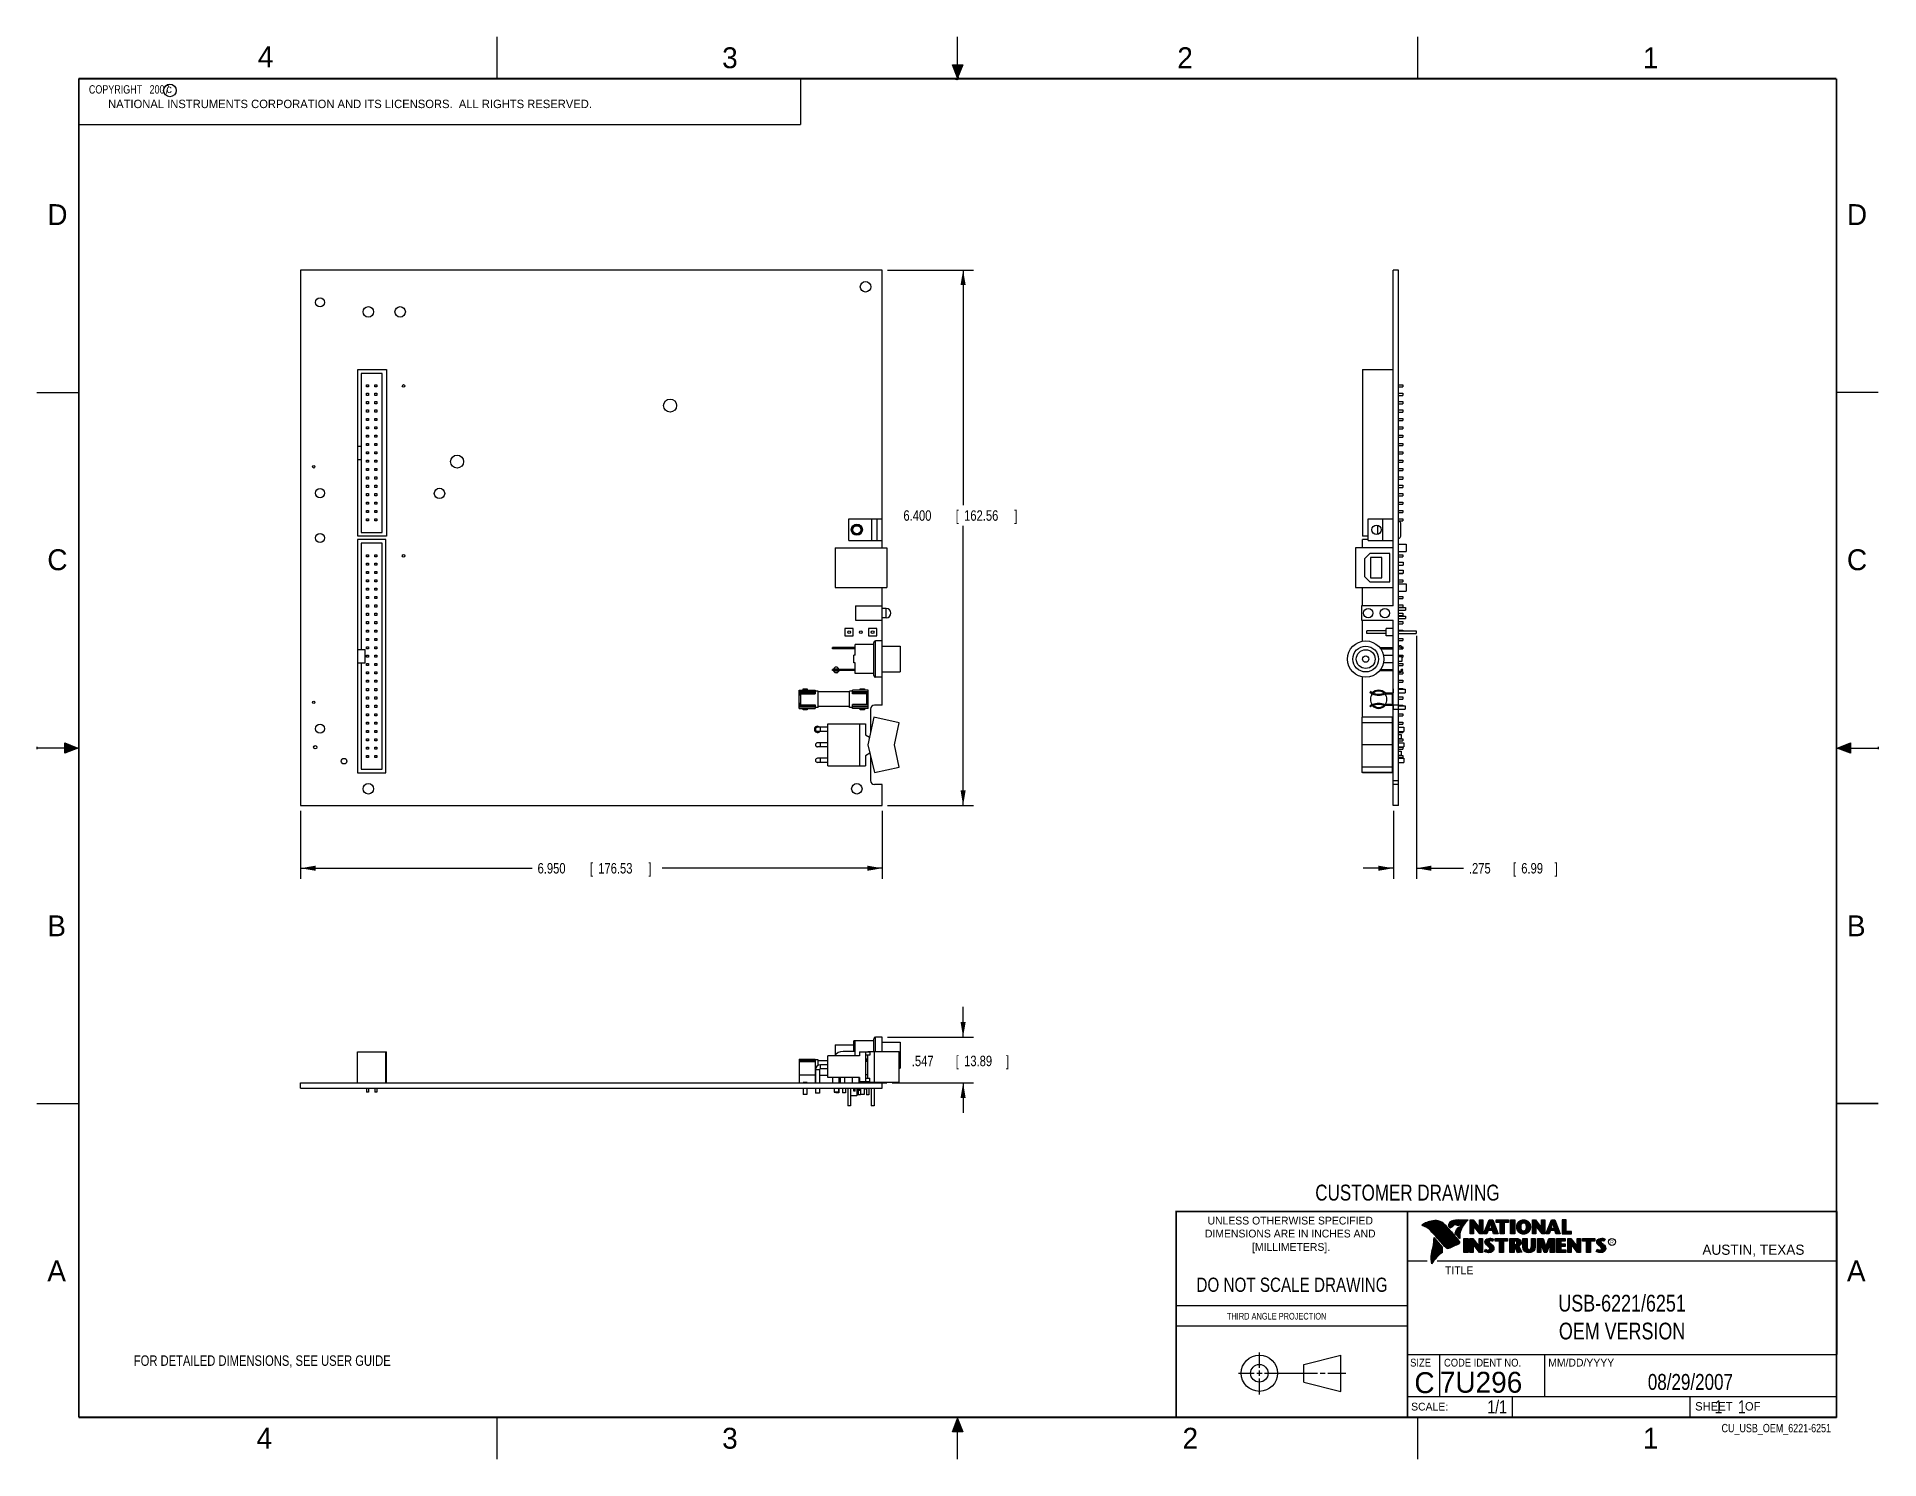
# Model space of a CAD drawing. Header units: inches. Extents: x 0 to 22, y 0 to 17.
import ezdxf
from ezdxf.enums import TextEntityAlignment as Align

# ---------------------------------------------------------------- set-up
doc = ezdxf.new("R2010")
doc.units = ezdxf.units.IN
doc.header["$LTSCALE"] = 1.21
doc.header["$MEASUREMENT"] = 0
doc.layers.get('0').update_dxf_attribs({"linetype": 'CONTINUOUS'})
doc.layers.add('DETAIL', color=7, linetype='CONTINUOUS')
doc.layers.add('DIMENSIONS', color=7, linetype='CONTINUOUS')
doc.styles.get("Standard").update_dxf_attribs({"font": 'txt', "width": 0.8})
doc.dimstyles.new('DIMSTYLE_1', dxfattribs={"dimtxt": 0.125, "dimasz": 0.18, "dimexe": 0.18, "dimexo": 0.0625, "dimgap": 0.09, "dimtad": 0, "dimtih": 1, "dimtoh": 1, "dimdec": 3, "dimzin": 4, "dimdsep": 46, "dimtxsty": 'STANDARD', "dimblk": '_FILLED', "dimblk1": '_FILLED', "dimblk2": '_FILLED', "dimcen": 0.09, "dimadec": 0, "dimazin": 0, "dimtp": 0.01, "dimtm": 0.01, "dimtfac": 1, "dimtdec": 3, "dimtofl": 0, "dimtmove": 0, "dimatfit": 3, "dimldrblk": '_FILLED', "dimfxl": 1, "dimtolj": 1, "dimtzin": 4, "dimarcsym": 0})

msp = doc.modelspace()

# ---------------------------------------------------------------- texts
at = {"color": 2, "linetype": 'CONTINUOUS'}
for s, height, p in [('4', 0.25, (2.64, 16.6369)), ('3', 0.25, (8.1875, 16.625)), ('2', 0.25, (13.625, 16.625)), ('1', 0.25, (19.1875, 16.625)), ('c', 0.1, (1.5463, 16.328)), ('NATIONAL INSTRUMENTS CORPORATION AND ITS LICENSORS.  ALL RIGHTS RESERVED.', 0.1, (0.851, 16.1482)), ('D', 0.25, (0.125, 14.75)), ('D', 0.25, (21.625, 14.75)), ('C', 0.25, (0.125, 10.625)), ('C', 0.25, (21.625, 10.625)), ('B', 0.25, (0.125, 6.25)), ('B', 0.25, (21.625, 6.25)), ('R', 0.0418, (18.7972, 2.5749)), ('AUSTIN, TEXAS', 0.121576, (19.898, 2.4426)), ('A', 0.25, (0.125, 2.125)), ('TITLE', 0.093, (16.8235, 2.21)), ('A', 0.25, (21.625, 2.125)), ('MM/DD/YYYY', 0.093, (18.0565, 1.1072)), ('SCALE:', 0.093, (16.4187, 0.5815)), ('SHEET    OF', 0.1, (19.8121, 0.5815)), ('4', 0.25, (2.625, 0.125)), ('3', 0.25, (8.1875, 0.125)), ('2', 0.25, (13.6875, 0.125)), ('1', 0.25, (19.1875, 0.125))]:
    msp.add_text(s, height=height, dxfattribs=at).set_placement(p)
at = {"color": 7, "linetype": 'CONTINUOUS', "width": 0.8}
for s, height, p in [('CUSTOMER DRAWING', 0.19, (16.3742, 3.0911)), ('DO NOT SCALE DRAWING', 0.17, (14.9953, 1.9998))]:
    msp.add_text(s, height=height, dxfattribs=at).set_placement(p, align=Align.CENTER)
at = {"color": 2, "linetype": 'CONTINUOUS'}
for s, p in [('UNLESS OTHERWISE SPECIFIED', (14.9742, 2.8049)), ('DIMENSIONS ARE IN INCHES AND', (14.9742, 2.6501)), ('[MILLIMETERS].', (14.9844, 2.4899))]:
    msp.add_text(s, height=0.093, dxfattribs=at).set_placement(p, align=Align.CENTER)
for s, height, width, p in [('THIRD ANGLE PROJECTION', 0.08, 0.8, (14.2178, 1.6686)), ('SIZE', 0.093, 0.9, (16.407, 1.1072)), ('CODE IDENT NO.', 0.093, 0.9, (16.8114, 1.1072))]:
    msp.add_text(s, height=height, dxfattribs=dict(at, width=width)).set_placement(p)
at = {"color": 7, "linetype": 'CONTINUOUS'}
msp.add_text('C', height=0.25, dxfattribs=at).set_placement((16.5785, 0.7893), align=Align.CENTER)
msp.add_text('7U296', height=0.25, dxfattribs=at).set_placement((16.7614, 0.7941))
at = {"color": 7, "linetype": 'CONTINUOUS', "width": 0.8}
msp.add_text('1/1', height=0.15625, dxfattribs=at).set_placement((17.5623, 0.5469), align=Align.RIGHT)
at = {"color": 2, "linetype": 'CONTINUOUS', "width": 0.8}
msp.add_text('CU_USB_OEM_6221-6251', height=0.1, dxfattribs=at).set_placement((21.4352, 0.3213), align=Align.RIGHT)
at = {"color": 2, "linetype": 'CONTINUOUS', "insert": (0.5624, 16.4219), "char_height": 0.1, "width": 1.44, "attachment_point": 1}
msp.add_mtext('  COPYRIGHT   2007', dxfattribs=at)
at = {"color": 7, "linetype": 'CONTINUOUS'}
for s, insert, char_height, width, attachment_point in [('USB-6221/6251\\POEM VERSION', (18.9387, 1.9646), 0.2, 2.08, 2), ('08/29/2007 ', (19.755, 1.0181), 0.19, 1.672, 2), ('     1    1', (19.8125, 0.7031), 0.15625, 1.375, 1)]:
    msp.add_mtext(s, dxfattribs=dict(at, insert=insert, char_height=char_height, width=width, attachment_point=attachment_point))
at = {"layer": 'DETAIL', "color": 2, "linetype": 'CONTINUOUS', "width": 0.8}
msp.add_text('FOR DETAILED DIMENSIONS, SEE USER GUIDE', height=0.125, dxfattribs=at).set_placement((1.1587, 1.1154))

# ---------------------------------------------------------------- blocks, each defined once
blk = doc.blocks.new('_FILLED')
at = {"color": 0, "linetype": 'BYBLOCK'}
blk.add_solid([(0, 0), (-1, 0.17), (-1, -0.17)], dxfattribs=at)
blk = doc.blocks.new('*D0')
at = {"layer": 'DIMENSIONS', "color": 2, "linetype": 'CONTINUOUS'}
for p, q in [((3.151, 7.75), (3.151, 6.938)), ((10.101, 7.75), (10.101, 6.938)), ((3.151, 7.063), (5.919, 7.063)), ((10.101, 7.063), (7.469, 7.063))]:
    blk.add_line(p, q, dxfattribs=at)
at = {"layer": 'DIMENSIONS', "color": 2, "linetype": 'CONTINUOUS', "xscale": 0.18, "yscale": 0.18, "zscale": 0.18, "rotation": 180}
blk.add_blockref('_FILLED', (3.151, 7.063), dxfattribs=at)
at = {"layer": 'DIMENSIONS', "color": 2, "linetype": 'CONTINUOUS', "xscale": 0.18, "yscale": 0.18, "zscale": 0.18}
blk.add_blockref('_FILLED', (10.101, 7.063), dxfattribs=at)
at = {"layer": 'DIMENSIONS', "color": 2, "linetype": 'CONTINUOUS', "width": 0.8}
for s, p in [('6.950', (5.982, 7)), ('[', (6.607, 7)), ('176.53', (6.707, 7)), (']', (7.307, 7))]:
    blk.add_text(s, height=0.125, dxfattribs=at).set_placement(p)
blk = doc.blocks.new('*D1')
at = {"layer": 'DIMENSIONS', "color": 2, "linetype": 'CONTINUOUS'}
for p, q in [((10.163, 14.213), (11.191, 14.213)), ((11.066, 14.213), (11.066, 11.404)), ((11.066, 7.813), (11.066, 11.154)), ((10.163, 7.813), (11.191, 7.813))]:
    blk.add_line(p, q, dxfattribs=at)
at = {"layer": 'DIMENSIONS', "color": 2, "linetype": 'CONTINUOUS', "xscale": 0.18, "yscale": 0.18, "zscale": 0.18}
for p, rotation in [((11.066, 14.213), 90), ((11.066, 7.813), 270)]:
    blk.add_blockref('_FILLED', p, dxfattribs=dict(at, rotation=rotation))
at = {"layer": 'DIMENSIONS', "color": 2, "linetype": 'CONTINUOUS', "width": 0.8}
for s, p in [('6.400', (10.353, 11.216)), ('[', (10.978, 11.216)), ('162.56', (11.078, 11.216)), (']', (11.678, 11.216))]:
    blk.add_text(s, height=0.125, dxfattribs=at).set_placement(p)
blk = doc.blocks.new('*D2')
at = {"layer": 'DIMENSIONS', "color": 2, "linetype": 'CONTINUOUS'}
for p, q in [((11.066, 5.045), (11.066, 5.405)), ((10.163, 5.045), (11.191, 5.045)), ((10.218, 4.498), (11.191, 4.498)), ((11.066, 4.498), (11.066, 4.138))]:
    blk.add_line(p, q, dxfattribs=at)
at = {"layer": 'DIMENSIONS', "color": 2, "linetype": 'CONTINUOUS', "xscale": 0.18, "yscale": 0.18, "zscale": 0.18}
for p, rotation in [((11.066, 5.045), 270), ((11.066, 4.498), 90)]:
    blk.add_blockref('_FILLED', p, dxfattribs=dict(at, rotation=rotation))
at = {"layer": 'DIMENSIONS', "color": 2, "linetype": 'CONTINUOUS', "width": 0.8}
for s, p in [('.547', (10.453, 4.697)), ('[', (10.978, 4.697)), ('13.89', (11.078, 4.697)), (']', (11.578, 4.697))]:
    blk.add_text(s, height=0.125, dxfattribs=at).set_placement(p)
blk = doc.blocks.new('*D3')
at = {"layer": 'DIMENSIONS', "color": 2, "linetype": 'CONTINUOUS'}
for p, q in [((16.481, 9.84), (16.481, 6.938)), ((16.206, 7.75), (16.206, 6.938)), ((16.206, 7.063), (15.846, 7.063)), ((16.481, 7.063), (17.046, 7.063))]:
    blk.add_line(p, q, dxfattribs=at)
at = {"layer": 'DIMENSIONS', "color": 2, "linetype": 'CONTINUOUS', "xscale": 0.18, "yscale": 0.18, "zscale": 0.18}
blk.add_blockref('_FILLED', (16.206, 7.063), dxfattribs=at)
at = {"layer": 'DIMENSIONS', "color": 2, "linetype": 'CONTINUOUS', "xscale": 0.18, "yscale": 0.18, "zscale": 0.18, "rotation": 180}
blk.add_blockref('_FILLED', (16.481, 7.063), dxfattribs=at)
at = {"layer": 'DIMENSIONS', "color": 2, "linetype": 'CONTINUOUS', "width": 0.8}
for s, p in [('.275', (17.109, 7)), ('[', (17.634, 7)), ('6.99', (17.734, 7)), (']', (18.134, 7))]:
    blk.add_text(s, height=0.125, dxfattribs=at).set_placement(p)

# ---------------------------------------------------------------- dimensions: what is measured, and where the dimension line sits
at = {"layer": 'DIMENSIONS', "color": 2, "linetype": 'CONTINUOUS'}
for base, p1, p2, picture, middle in [((11.0655, 14.2126), (10.163, 7.8126), (10.163, 14.2126), '*D1', (11.0655, 11.2786)), ((11.0655, 5.0452), (10.2181, 4.4982), (10.163, 5.0452), '*D2', (11.0655, 4.7594))]:
    dim = msp.add_linear_dim(base=base, p1=p1, p2=p2, angle=90, dimstyle='DIMSTYLE_1', dxfattribs=at)
    dim.commit()
    dim.dimension.update_dxf_attribs({"geometry": picture, "text_midpoint": middle, "dimtype": 160})
for base, p1, p2, picture, middle in [((16.4806, 7.0626), (16.2056, 7.7501), (16.4806, 9.8396), '*D3', (17.6714, 7.0626)), ((10.1005, 7.0626), (3.1505, 7.7501), (10.1005, 7.7501), '*D0', (6.6943, 7.0626))]:
    dim = msp.add_linear_dim(base=base, p1=p1, p2=p2, dimstyle='DIMSTYLE_1', dxfattribs=at)
    dim.commit()
    dim.dimension.update_dxf_attribs({"geometry": picture, "text_midpoint": middle, "dimtype": 160})

# ---------------------------------------------------------------- hatches: boundary and pattern name
at = {"linetype": 'CONTINUOUS'}
for points in [[(11, 16.51), (10.9375, 16.6663), (11.0625, 16.6663)], [(0.3337, 8.5625), (0.49, 8.5), (0.3337, 8.4375)], [(21.6663, 8.5625), (21.6663, 8.4375), (21.51, 8.5)], [(10.9375, 0.3287), (11, 0.485), (11.0625, 0.3287)]]:
    msp.add_hatch(color=2, dxfattribs=at).paths.add_polyline_path(points)

# ---------------------------------------------------------------- linework, layer by layer
at = {"color": 2, "linetype": 'CONTINUOUS'}
for p, q in [((5.5, 16.5), (5.5, 17)), ((11, 16.485), (11, 17)), ((16.5, 16.5), (16.5, 17)), ((11, 16.51), (10.9375, 16.6663)), ((10.9375, 16.6663), (11.0625, 16.6663)), ((11.015, 16.515), (10.985, 16.485)), ((10.985, 16.485), (11, 16.515)), ((11.0625, 16.6663), (11, 16.51)), ((11, 16.485), (11.015, 16.515)), ((0.4999, 16.5), (9.1249, 16.5)), ((0.4999, 16.5), (0.4999, 15.9531)), ((9.1249, 16.5), (9.1249, 15.9531)), ((0.4999, 15.9531), (9.1249, 15.9531)), ((0, 12.75), (0.5, 12.75)), ((22, 12.75), (21.5, 12.75)), ((0, 8.515), (0, 8.485)), ((0.49, 8.5), (0, 8.5)), ((0.3337, 8.4375), (0.3337, 8.5625)), ((0.3337, 8.5625), (0.49, 8.5)), ((0.49, 8.5), (0.3337, 8.4375)), ((21.51, 8.5), (21.6663, 8.5625)), ((21.51, 8.5), (22, 8.5)), ((21.6663, 8.4375), (21.51, 8.5)), ((21.6663, 8.5625), (21.6663, 8.4375)), ((22, 8.515), (22, 8.485)), ((0, 4.25), (0.5, 4.25)), ((16.3737, 2.9596), (21.5037, 2.9596)), ((16.3737, 2.9596), (16.3737, 1.2496)), ((16.375, 2.96), (21.5, 2.96)), ((21.5037, 2.9596), (21.5037, 1.2496)), ((16.5578, 2.796), (16.5578, 2.7989)), ((16.5646, 2.7936), (16.5646, 2.8033)), ((16.5714, 2.7909), (16.5714, 2.8075)), ((16.5782, 2.788), (16.5782, 2.8116)), ((16.5851, 2.7849), (16.5851, 2.8154)), ((16.5919, 2.7815), (16.5919, 2.819)), ((16.5987, 2.7778), (16.5987, 2.8221)), ((16.6055, 2.7738), (16.6055, 2.8249)), ((16.6124, 2.7696), (16.6124, 2.8276)), ((16.6192, 2.765), (16.6192, 2.8301)), ((16.626, 2.7601), (16.626, 2.8325)), ((16.6329, 2.7549), (16.6329, 2.8347)), ((16.6397, 2.7492), (16.6397, 2.8367)), ((16.6465, 2.7431), (16.6465, 2.8386)), ((16.6533, 2.7366), (16.6533, 2.8403)), ((16.6602, 2.7295), (16.6602, 2.8419)), ((16.667, 2.7221), (16.667, 2.8435)), ((16.6738, 2.7146), (16.6738, 2.8449)), ((16.6806, 2.707), (16.6806, 2.8459)), ((16.6875, 2.6995), (16.6875, 2.8467)), ((16.7939, 2.533), (16.6919, 2.6489)), ((16.6943, 2.6918), (16.6943, 2.8472)), ((16.7011, 2.6841), (16.7011, 2.8474)), ((16.708, 2.6764), (16.708, 2.8474)), ((16.7148, 2.6685), (16.7148, 2.847)), ((16.7216, 2.6607), (16.7216, 2.8465)), ((16.7284, 2.6527), (16.7284, 2.8456)), ((16.7353, 2.6447), (16.7353, 2.8445)), ((16.7421, 2.6366), (16.7421, 2.8431)), ((16.7489, 2.6285), (16.7489, 2.8417)), ((16.7557, 2.6204), (16.7557, 2.84)), ((16.7626, 2.6125), (16.7626, 2.8378)), ((16.7694, 2.6046), (16.7694, 2.8352)), ((16.7762, 2.5968), (16.7762, 2.8321)), ((16.7831, 2.5891), (16.7831, 2.8284)), ((16.7899, 2.5815), (16.7899, 2.8242)), ((16.7967, 2.5739), (16.7967, 2.8193)), ((16.8035, 2.5665), (16.8035, 2.8136)), ((16.8104, 2.5591), (16.8104, 2.807)), ((16.8172, 2.5519), (16.8172, 2.7996)), ((16.824, 2.5447), (16.824, 2.7924)), ((16.8308, 2.5375), (16.8308, 2.7853)), ((16.8377, 2.5314), (16.8377, 2.7781)), ((16.8445, 2.5262), (16.8445, 2.7709)), ((16.8513, 2.523), (16.8513, 2.7637)), ((16.8581, 2.5224), (16.8581, 2.7565)), ((16.8864, 2.7664), (16.8632, 2.7937)), ((16.865, 2.5241), (16.865, 2.7493)), ((16.8877, 2.7723), (16.8682, 2.7952)), ((16.8718, 2.791), (16.8718, 2.8085)), ((16.8718, 2.527), (16.8718, 2.7421)), ((16.8786, 2.783), (16.8786, 2.8206)), ((16.8786, 2.5298), (16.8786, 2.7348)), ((16.8855, 2.7749), (16.8855, 2.8281)), ((16.8855, 2.5327), (16.8855, 2.727)), ((16.8923, 2.7747), (16.8923, 2.8335)), ((16.8923, 2.5356), (16.8923, 2.7187)), ((16.8991, 2.7788), (16.8991, 2.8375)), ((16.8991, 2.5385), (16.8991, 2.7104)), ((16.9059, 2.7837), (16.9059, 2.8408)), ((16.9059, 2.5415), (16.9059, 2.7022)), ((16.9128, 2.7896), (16.9128, 2.8436)), ((16.9128, 2.5446), (16.9128, 2.6939)), ((16.9196, 2.7966), (16.9196, 2.8459)), ((16.9196, 2.5477), (16.9196, 2.6856)), ((16.9264, 2.8018), (16.9264, 2.8477)), ((16.9264, 2.5508), (16.9264, 2.6774)), ((16.9332, 2.8053), (16.9332, 2.849)), ((16.9332, 2.554), (16.9332, 2.6691)), ((16.9401, 2.8077), (16.9401, 2.8499)), ((16.9401, 2.5573), (16.9401, 2.6608)), ((16.9616, 2.6797), (16.9434, 2.7005)), ((16.9469, 2.8082), (16.9469, 2.8509)), ((16.9469, 2.5606), (16.9469, 2.6526)), ((16.9653, 2.6828), (16.9492, 2.7013)), ((16.9537, 2.8069), (16.9537, 2.8518)), ((16.9537, 2.696), (16.9537, 2.7109)), ((16.9537, 2.5639), (16.9537, 2.6443)), ((16.9606, 2.8048), (16.9606, 2.8525)), ((16.9606, 2.6882), (16.9606, 2.7266)), ((16.9674, 2.8034), (16.9674, 2.8531)), ((16.9674, 2.6802), (16.9674, 2.7444)), ((16.9742, 2.8027), (16.9742, 2.8536)), ((16.9742, 2.672), (16.9742, 2.7568)), ((16.981, 2.8023), (16.981, 2.854)), ((16.981, 2.664), (16.981, 2.7634)), ((16.9838, 2.8589), (17.0997, 2.8607)), ((16.9839, 2.8541), (17.087, 2.8557)), ((16.9879, 2.802), (16.9879, 2.8542)), ((16.9879, 2.6563), (16.9879, 2.7665)), ((16.999, 2.637), (16.9946, 2.6418)), ((16.9947, 2.8019), (16.9947, 2.8543)), ((16.9947, 2.6748), (16.9947, 2.7683)), ((17.0015, 2.8005), (17.0015, 2.8544)), ((17.0015, 2.7195), (17.0015, 2.7694)), ((17.0083, 2.7963), (17.0083, 2.8545)), ((17.0083, 2.7388), (17.0083, 2.7698)), ((17.0152, 2.755), (17.0152, 2.8546)), ((17.022, 2.7691), (17.022, 2.8547)), ((17.0288, 2.7817), (17.0288, 2.8548)), ((17.0357, 2.7931), (17.0357, 2.8549)), ((17.0425, 2.8035), (17.0425, 2.855)), ((17.0493, 2.8131), (17.0493, 2.8551)), ((17.0561, 2.822), (17.0561, 2.8552)), ((17.063, 2.8303), (17.063, 2.8553)), ((17.0698, 2.8381), (17.0698, 2.8554)), ((17.0766, 2.8454), (17.0766, 2.8555)), ((17.1243, 2.8592), (17.1609, 2.8592)), ((17.1243, 2.6915), (17.1243, 2.8592)), ((17.1637, 2.6915), (17.1243, 2.6915)), ((17.1291, 2.8543), (17.1585, 2.8543)), ((17.1291, 2.6963), (17.1291, 2.8543)), ((17.1589, 2.6963), (17.1291, 2.6963)), ((17.1381, 2.6963), (17.1381, 2.8543)), ((17.1447, 2.6963), (17.1447, 2.8543)), ((17.1514, 2.6963), (17.1514, 2.8543)), ((17.1589, 2.8042), (17.1581, 2.8543)), ((17.1585, 2.8543), (17.2383, 2.7492)), ((17.2418, 2.6963), (17.1589, 2.8042)), ((17.1589, 2.8042), (17.1589, 2.6963)), ((17.1609, 2.8592), (17.2334, 2.7636)), ((17.2395, 2.6915), (17.1637, 2.7899)), ((17.1637, 2.7899), (17.1637, 2.6915)), ((17.1648, 2.7965), (17.1648, 2.8461)), ((17.1714, 2.7879), (17.1714, 2.8373)), ((17.1781, 2.7792), (17.1781, 2.8285)), ((17.1848, 2.7705), (17.1848, 2.8197)), ((17.1915, 2.7618), (17.1915, 2.8109)), ((17.1981, 2.7531), (17.1981, 2.8021)), ((17.2048, 2.7445), (17.2048, 2.7933)), ((17.2115, 2.7358), (17.2115, 2.7845)), ((17.2182, 2.7271), (17.2182, 2.7757)), ((17.2248, 2.7184), (17.2248, 2.7669)), ((17.2315, 2.7098), (17.2315, 2.7581)), ((17.2334, 2.8592), (17.2732, 2.8592)), ((17.2334, 2.7636), (17.2334, 2.8592)), ((17.2382, 2.7011), (17.2383, 2.7492)), ((17.2383, 2.8543), (17.2684, 2.8543)), ((17.2383, 2.7492), (17.2383, 2.8543)), ((17.2732, 2.6915), (17.2395, 2.6915)), ((17.2684, 2.6963), (17.2418, 2.6963)), ((17.2449, 2.6963), (17.2449, 2.8543)), ((17.2515, 2.6963), (17.2515, 2.8543)), ((17.2582, 2.6963), (17.2582, 2.8543)), ((17.2649, 2.6963), (17.2649, 2.8543)), ((17.2684, 2.8543), (17.2684, 2.6963)), ((17.2732, 2.8592), (17.2732, 2.6915)), ((17.2831, 2.6915), (17.3516, 2.8591)), ((17.3228, 2.6915), (17.2831, 2.6915)), ((17.2903, 2.6964), (17.3548, 2.8542)), ((17.3195, 2.6964), (17.2903, 2.6964)), ((17.2983, 2.6964), (17.2983, 2.7158)), ((17.3049, 2.6964), (17.3049, 2.7322)), ((17.3116, 2.6964), (17.3116, 2.7485)), ((17.3183, 2.6964), (17.3183, 2.7648)), ((17.3356, 2.7364), (17.3195, 2.6964)), ((17.3388, 2.7316), (17.3228, 2.6915)), ((17.325, 2.7101), (17.325, 2.7812)), ((17.3316, 2.7267), (17.3316, 2.7975)), ((17.394, 2.7364), (17.3356, 2.7364)), ((17.3383, 2.7364), (17.3383, 2.8138)), ((17.3905, 2.7316), (17.3388, 2.7316)), ((17.3409, 2.7533), (17.3624, 2.8228)), ((17.389, 2.7533), (17.3409, 2.7533)), ((17.345, 2.7666), (17.345, 2.8302)), ((17.345, 2.7364), (17.345, 2.7533)), ((17.3475, 2.7581), (17.3659, 2.8179)), ((17.3827, 2.7581), (17.3475, 2.7581)), ((17.3516, 2.8591), (17.3938, 2.8591)), ((17.3517, 2.7882), (17.3517, 2.8465)), ((17.3517, 2.7364), (17.3517, 2.7533)), ((17.3548, 2.8542), (17.3905, 2.8542)), ((17.3583, 2.8098), (17.3583, 2.8542)), ((17.3583, 2.7364), (17.3583, 2.7533)), ((17.3624, 2.8228), (17.3701, 2.8228)), ((17.365, 2.8228), (17.365, 2.8542)), ((17.365, 2.7364), (17.365, 2.7533)), ((17.3659, 2.8179), (17.3664, 2.8179)), ((17.3664, 2.8179), (17.3827, 2.7581)), ((17.3701, 2.8228), (17.389, 2.7533)), ((17.3717, 2.817), (17.3717, 2.8542)), ((17.3717, 2.7364), (17.3717, 2.7533)), ((17.3784, 2.7925), (17.3784, 2.8542)), ((17.3784, 2.7364), (17.3784, 2.7533)), ((17.385, 2.7679), (17.385, 2.8542)), ((17.385, 2.7364), (17.385, 2.7533)), ((17.3905, 2.8542), (17.4504, 2.6964)), ((17.4039, 2.6915), (17.3905, 2.7316)), ((17.3917, 2.7364), (17.3917, 2.851)), ((17.3938, 2.8591), (17.4574, 2.6915)), ((17.4074, 2.6964), (17.394, 2.7364)), ((17.3984, 2.7232), (17.3984, 2.8334)), ((17.4574, 2.6915), (17.4039, 2.6915)), ((17.4051, 2.7034), (17.4051, 2.8158)), ((17.4504, 2.6964), (17.4074, 2.6964)), ((17.4118, 2.6964), (17.4118, 2.7982)), ((17.4184, 2.6964), (17.4184, 2.7806)), ((17.4251, 2.6964), (17.4251, 2.763)), ((17.4318, 2.6964), (17.4318, 2.7455)), ((17.4327, 2.8591), (17.5802, 2.8591)), ((17.4327, 2.8278), (17.4327, 2.8591)), ((17.481, 2.8278), (17.4327, 2.8278)), ((17.4375, 2.8542), (17.5753, 2.8542)), ((17.4375, 2.8327), (17.4375, 2.8542)), ((17.4859, 2.8327), (17.4375, 2.8327)), ((17.4385, 2.6964), (17.4385, 2.7279)), ((17.4451, 2.8327), (17.4451, 2.8542)), ((17.4451, 2.6964), (17.4451, 2.7103)), ((17.4518, 2.8327), (17.4518, 2.8542)), ((17.4585, 2.8327), (17.4585, 2.8542)), ((17.4652, 2.8327), (17.4652, 2.8542)), ((17.4718, 2.8327), (17.4718, 2.8542)), ((17.4785, 2.8327), (17.4785, 2.8542)), ((17.481, 2.6915), (17.481, 2.8278)), ((17.5318, 2.6915), (17.481, 2.6915)), ((17.4859, 2.8327), (17.4852, 2.8542)), ((17.4859, 2.6964), (17.4859, 2.8327)), ((17.5269, 2.6964), (17.4859, 2.6964)), ((17.4919, 2.6964), (17.4919, 2.8542)), ((17.4985, 2.6964), (17.4985, 2.8542)), ((17.5052, 2.6964), (17.5052, 2.8542)), ((17.5119, 2.6964), (17.5119, 2.8542)), ((17.5186, 2.6964), (17.5186, 2.8542)), ((17.5269, 2.8327), (17.5252, 2.8542)), ((17.5753, 2.8327), (17.5269, 2.8327)), ((17.5269, 2.8327), (17.5269, 2.6964)), ((17.5802, 2.8278), (17.5318, 2.8278)), ((17.5318, 2.8278), (17.5318, 2.6915)), ((17.5319, 2.8327), (17.5319, 2.8542)), ((17.5386, 2.8327), (17.5386, 2.8542)), ((17.5453, 2.8327), (17.5453, 2.8542)), ((17.5519, 2.8327), (17.5519, 2.8542)), ((17.5586, 2.8327), (17.5586, 2.8542)), ((17.5653, 2.8327), (17.5653, 2.8542)), ((17.572, 2.8327), (17.572, 2.8542)), ((17.5753, 2.8542), (17.5753, 2.8327)), ((17.5802, 2.8591), (17.5802, 2.8278)), ((17.6059, 2.8591), (17.6565, 2.8591)), ((17.6059, 2.6915), (17.6059, 2.8591)), ((17.6565, 2.6915), (17.6059, 2.6915)), ((17.6108, 2.8542), (17.6516, 2.8542)), ((17.6108, 2.6964), (17.6108, 2.8542)), ((17.6516, 2.6964), (17.6108, 2.6964)), ((17.6187, 2.6964), (17.6187, 2.8542)), ((17.6254, 2.6964), (17.6254, 2.8542)), ((17.632, 2.6964), (17.632, 2.8542)), ((17.6387, 2.6964), (17.6387, 2.8542)), ((17.6454, 2.6964), (17.6454, 2.8542)), ((17.6516, 2.8542), (17.6516, 2.6964)), ((17.6565, 2.8591), (17.6565, 2.6915)), ((17.6849, 2.7803), (17.6851, 2.7836)), ((17.6849, 2.7769), (17.6849, 2.7803)), ((17.6849, 2.7735), (17.6849, 2.7769)), ((17.6851, 2.7701), (17.6849, 2.7735)), ((17.6851, 2.7836), (17.6853, 2.7869)), ((17.6854, 2.7668), (17.6851, 2.7701)), ((17.6853, 2.7869), (17.6857, 2.7901)), ((17.6859, 2.7634), (17.6854, 2.7668)), ((17.6857, 2.7901), (17.6862, 2.7933)), ((17.6864, 2.76), (17.6859, 2.7634)), ((17.6862, 2.7933), (17.6868, 2.7964)), ((17.687, 2.7567), (17.6864, 2.76)), ((17.6868, 2.7964), (17.6876, 2.7995)), ((17.6878, 2.7535), (17.687, 2.7567)), ((17.6876, 2.7995), (17.6884, 2.8024)), ((17.6886, 2.7503), (17.6878, 2.7535)), ((17.6884, 2.8024), (17.6893, 2.8053)), ((17.6895, 2.7471), (17.6886, 2.7503)), ((17.6893, 2.8053), (17.6904, 2.8081)), ((17.6905, 2.7441), (17.6895, 2.7471)), ((17.6904, 2.8081), (17.6915, 2.8108)), ((17.6905, 2.7441), (17.6904, 2.8081)), ((17.6917, 2.7411), (17.6905, 2.7441)), ((17.6915, 2.8108), (17.6928, 2.8135)), ((17.6929, 2.7383), (17.6917, 2.7411)), ((17.6928, 2.8135), (17.6942, 2.8161)), ((17.6942, 2.7355), (17.6929, 2.7383)), ((17.6942, 2.8161), (17.6957, 2.8186)), ((17.6956, 2.7327), (17.6942, 2.7355)), ((17.6971, 2.7301), (17.6956, 2.7327)), ((17.6957, 2.8186), (17.6973, 2.8211)), ((17.6971, 2.7301), (17.6973, 2.8211)), ((17.6987, 2.7275), (17.6971, 2.7301)), ((17.6973, 2.8211), (17.699, 2.8236)), ((17.7003, 2.725), (17.6987, 2.7275)), ((17.699, 2.8236), (17.7008, 2.826)), ((17.7021, 2.7226), (17.7003, 2.725)), ((17.7008, 2.826), (17.7028, 2.8284)), ((17.704, 2.7203), (17.7021, 2.7226)), ((17.7028, 2.8284), (17.7048, 2.8307)), ((17.704, 2.7203), (17.7048, 2.8307)), ((17.706, 2.7181), (17.704, 2.7203)), ((17.7048, 2.8307), (17.707, 2.833)), ((17.708, 2.7159), (17.706, 2.7181)), ((17.707, 2.833), (17.7092, 2.8351)), ((17.7102, 2.7138), (17.708, 2.7159)), ((17.7092, 2.8351), (17.7114, 2.8372)), ((17.7102, 2.7138), (17.7114, 2.8372)), ((17.7124, 2.7119), (17.7102, 2.7138)), ((17.7114, 2.8372), (17.7138, 2.8392)), ((17.7147, 2.71), (17.7124, 2.7119)), ((17.7138, 2.8392), (17.7162, 2.841)), ((17.717, 2.7082), (17.7147, 2.71)), ((17.7162, 2.841), (17.7186, 2.8427)), ((17.717, 2.7082), (17.7186, 2.8427)), ((17.7195, 2.7066), (17.717, 2.7082)), ((17.7186, 2.8427), (17.721, 2.8444)), ((17.722, 2.705), (17.7195, 2.7066)), ((17.721, 2.8444), (17.7235, 2.8459)), ((17.7246, 2.7036), (17.722, 2.705)), ((17.7235, 2.8459), (17.7261, 2.8472)), ((17.7246, 2.7036), (17.7235, 2.8459)), ((17.7273, 2.7022), (17.7246, 2.7036)), ((17.7261, 2.8472), (17.7287, 2.8485)), ((17.7267, 2.7789), (17.7268, 2.7812)), ((17.7267, 2.7766), (17.7267, 2.7789)), ((17.7267, 2.7743), (17.7267, 2.7766)), ((17.7268, 2.772), (17.7267, 2.7743)), ((17.7268, 2.7812), (17.7269, 2.7835)), ((17.7269, 2.7696), (17.7268, 2.772)), ((17.7269, 2.7835), (17.727, 2.7857)), ((17.727, 2.7673), (17.7269, 2.7696)), ((17.727, 2.7857), (17.7272, 2.7879)), ((17.7272, 2.765), (17.727, 2.7673)), ((17.7272, 2.7879), (17.7274, 2.79)), ((17.7274, 2.7628), (17.7272, 2.765)), ((17.7301, 2.701), (17.7273, 2.7022)), ((17.7274, 2.79), (17.7276, 2.7921)), ((17.7277, 2.7606), (17.7274, 2.7628)), ((17.7276, 2.7921), (17.7279, 2.7941)), ((17.728, 2.7584), (17.7277, 2.7606)), ((17.7279, 2.7941), (17.7282, 2.7961)), ((17.7283, 2.7563), (17.728, 2.7584)), ((17.7282, 2.7961), (17.7286, 2.798)), ((17.7287, 2.7543), (17.7283, 2.7563)), ((17.7286, 2.798), (17.729, 2.7998)), ((17.7287, 2.8485), (17.7314, 2.8497)), ((17.7291, 2.7523), (17.7287, 2.7543)), ((17.729, 2.7998), (17.7294, 2.8016)), ((17.7295, 2.7503), (17.7291, 2.7523)), ((17.7294, 2.8016), (17.7299, 2.8034)), ((17.73, 2.7485), (17.7295, 2.7503)), ((17.7299, 2.8034), (17.7304, 2.8051)), ((17.7306, 2.7466), (17.73, 2.7485)), ((17.7301, 2.701), (17.7305, 2.7469)), ((17.733, 2.6999), (17.7301, 2.701)), ((17.7304, 2.8051), (17.7309, 2.8068)), ((17.7311, 2.7449), (17.7306, 2.7466)), ((17.7309, 2.8068), (17.7316, 2.8085)), ((17.731, 2.807), (17.7314, 2.8497)), ((17.7318, 2.7431), (17.7311, 2.7449)), ((17.7314, 2.8497), (17.7342, 2.8508)), ((17.7316, 2.8085), (17.7322, 2.8101)), ((17.7324, 2.7414), (17.7318, 2.7431)), ((17.7322, 2.8101), (17.7329, 2.8117)), ((17.7331, 2.7398), (17.7324, 2.7414)), ((17.7329, 2.8117), (17.7337, 2.8133)), ((17.736, 2.6989), (17.733, 2.6999)), ((17.7339, 2.7382), (17.7331, 2.7398)), ((17.7337, 2.8133), (17.7345, 2.8149)), ((17.7347, 2.7366), (17.7339, 2.7382)), ((17.7342, 2.8508), (17.737, 2.8517)), ((17.7345, 2.8149), (17.7354, 2.8164)), ((17.7355, 2.7351), (17.7347, 2.7366)), ((17.7354, 2.8164), (17.7364, 2.8178)), ((17.7365, 2.7337), (17.7355, 2.7351)), ((17.7391, 2.698), (17.736, 2.6989)), ((17.7364, 2.8178), (17.7374, 2.8192)), ((17.7374, 2.7323), (17.7365, 2.7337)), ((17.737, 2.8517), (17.7399, 2.8526)), ((17.7374, 2.8193), (17.737, 2.8517)), ((17.7374, 2.8192), (17.7384, 2.8206)), ((17.7385, 2.7309), (17.7374, 2.7323)), ((17.7384, 2.8206), (17.7395, 2.8218)), ((17.7388, 2.698), (17.7384, 2.7309)), ((17.7396, 2.7296), (17.7385, 2.7309)), ((17.7423, 2.6972), (17.7391, 2.698)), ((17.7395, 2.8218), (17.7407, 2.823)), ((17.7408, 2.7283), (17.7396, 2.7296)), ((17.7399, 2.8526), (17.7429, 2.8534)), ((17.7407, 2.823), (17.742, 2.8241)), ((17.742, 2.7272), (17.7408, 2.7283)), ((17.742, 2.8241), (17.7432, 2.8252)), ((17.7433, 2.7261), (17.742, 2.7272)), ((17.7456, 2.6966), (17.7423, 2.6972)), ((17.7429, 2.8534), (17.7459, 2.8541)), ((17.7432, 2.8252), (17.7446, 2.8261)), ((17.7446, 2.725), (17.7433, 2.7261)), ((17.7446, 2.8261), (17.746, 2.827)), ((17.746, 2.7241), (17.7446, 2.725)), ((17.7455, 2.8267), (17.7455, 2.854)), ((17.7455, 2.6966), (17.7455, 2.7244)), ((17.7489, 2.696), (17.7456, 2.6966)), ((17.7459, 2.8541), (17.749, 2.8546)), ((17.746, 2.827), (17.7474, 2.8278)), ((17.7475, 2.7232), (17.746, 2.7241)), ((17.7474, 2.8278), (17.7488, 2.8285)), ((17.749, 2.7224), (17.7475, 2.7232)), ((17.7488, 2.8285), (17.7503, 2.8291)), ((17.7523, 2.6956), (17.7489, 2.696)), ((17.749, 2.8546), (17.7522, 2.8551)), ((17.7506, 2.7217), (17.749, 2.7224)), ((17.7503, 2.8291), (17.7519, 2.8297)), ((17.7522, 2.7212), (17.7506, 2.7217)), ((17.7519, 2.8297), (17.7535, 2.8301)), ((17.7522, 2.8551), (17.7553, 2.8554)), ((17.7522, 2.8298), (17.7522, 2.8551)), ((17.7538, 2.7207), (17.7522, 2.7212)), ((17.7522, 2.6956), (17.7522, 2.7212)), ((17.7557, 2.6953), (17.7523, 2.6956)), ((17.7535, 2.8301), (17.7551, 2.8305)), ((17.7555, 2.7203), (17.7538, 2.7207)), ((17.7551, 2.8305), (17.7567, 2.8308)), ((17.7553, 2.8554), (17.7585, 2.8556)), ((17.7572, 2.72), (17.7555, 2.7203)), ((17.7591, 2.6952), (17.7557, 2.6953)), ((17.7567, 2.8308), (17.7584, 2.8311)), ((17.7589, 2.7198), (17.7572, 2.72)), ((17.7584, 2.8311), (17.7601, 2.8312)), ((17.7585, 2.8556), (17.7616, 2.8557)), ((17.7589, 2.8311), (17.7589, 2.8556)), ((17.7606, 2.7197), (17.7589, 2.7198)), ((17.7589, 2.6952), (17.7589, 2.7198)), ((17.7625, 2.6951), (17.7591, 2.6952)), ((17.7601, 2.8312), (17.7618, 2.8312)), ((17.7624, 2.7198), (17.7606, 2.7197)), ((17.7616, 2.8557), (17.7648, 2.8556)), ((17.7618, 2.8312), (17.7636, 2.8311)), ((17.7641, 2.7199), (17.7624, 2.7198)), ((17.7659, 2.6952), (17.7625, 2.6951)), ((17.7636, 2.8311), (17.7653, 2.831)), ((17.7658, 2.7201), (17.7641, 2.7199)), ((17.7648, 2.8556), (17.768, 2.8555)), ((17.7653, 2.831), (17.767, 2.8307)), ((17.7655, 2.6952), (17.7659, 2.7201)), ((17.7675, 2.7204), (17.7658, 2.7201)), ((17.7692, 2.6953), (17.7659, 2.6952)), ((17.767, 2.8307), (17.7686, 2.8304)), ((17.7692, 2.7208), (17.7675, 2.7204)), ((17.7676, 2.8306), (17.768, 2.8555)), ((17.768, 2.8555), (17.7711, 2.8552)), ((17.7686, 2.8304), (17.7703, 2.83)), ((17.7709, 2.7213), (17.7692, 2.7208)), ((17.7724, 2.6956), (17.7692, 2.6953)), ((17.7703, 2.83), (17.7719, 2.8295)), ((17.7725, 2.7218), (17.7709, 2.7213)), ((17.7711, 2.8552), (17.7742, 2.8548)), ((17.7719, 2.8295), (17.7734, 2.8289)), ((17.7722, 2.6956), (17.7725, 2.7218)), ((17.7756, 2.6961), (17.7724, 2.6956)), ((17.7741, 2.7224), (17.7725, 2.7218)), ((17.7734, 2.8289), (17.775, 2.8283)), ((17.7739, 2.8287), (17.7742, 2.8548)), ((17.7756, 2.7231), (17.7741, 2.7224)), ((17.7742, 2.8548), (17.7773, 2.8542)), ((17.775, 2.8283), (17.7764, 2.8276)), ((17.7771, 2.7238), (17.7756, 2.7231)), ((17.7788, 2.6966), (17.7756, 2.6961)), ((17.7764, 2.8276), (17.7778, 2.8268)), ((17.7785, 2.7246), (17.7771, 2.7238)), ((17.7773, 2.8542), (17.7804, 2.8536)), ((17.7778, 2.8268), (17.7792, 2.826)), ((17.7798, 2.7255), (17.7785, 2.7246)), ((17.7819, 2.6972), (17.7788, 2.6966)), ((17.7789, 2.6966), (17.7792, 2.7251)), ((17.7792, 2.826), (17.7805, 2.8251)), ((17.7811, 2.7265), (17.7798, 2.7255)), ((17.7801, 2.8254), (17.7804, 2.8536)), ((17.7804, 2.8536), (17.7834, 2.8528)), ((17.7805, 2.8251), (17.7817, 2.8242)), ((17.7824, 2.7276), (17.7811, 2.7265)), ((17.7817, 2.8242), (17.7829, 2.8232)), ((17.785, 2.698), (17.7819, 2.6972)), ((17.7835, 2.7287), (17.7824, 2.7276)), ((17.7829, 2.8232), (17.784, 2.8221)), ((17.7834, 2.8528), (17.7864, 2.8519)), ((17.7846, 2.7299), (17.7835, 2.7287)), ((17.784, 2.8221), (17.785, 2.821)), ((17.7857, 2.7312), (17.7846, 2.7299)), ((17.785, 2.821), (17.786, 2.8198)), ((17.788, 2.6989), (17.785, 2.698)), ((17.7867, 2.7326), (17.7857, 2.7312)), ((17.786, 2.8198), (17.7869, 2.8186)), ((17.7864, 2.8519), (17.7893, 2.8509)), ((17.7867, 2.8189), (17.7864, 2.8519)), ((17.7876, 2.734), (17.7867, 2.7326)), ((17.7869, 2.8186), (17.7878, 2.8173)), ((17.7884, 2.7354), (17.7876, 2.734)), ((17.788, 2.6989), (17.7876, 2.734)), ((17.7878, 2.8173), (17.7886, 2.816)), ((17.791, 2.7), (17.788, 2.6989)), ((17.7892, 2.7369), (17.7884, 2.7354)), ((17.7886, 2.816), (17.7894, 2.8146)), ((17.79, 2.7385), (17.7892, 2.7369)), ((17.7893, 2.8509), (17.7922, 2.8498)), ((17.7894, 2.8146), (17.7901, 2.8132)), ((17.7907, 2.7401), (17.79, 2.7385)), ((17.7901, 2.8132), (17.7908, 2.8116)), ((17.7914, 2.7417), (17.7907, 2.7401)), ((17.7908, 2.8116), (17.7914, 2.8101)), ((17.7939, 2.7012), (17.791, 2.7)), ((17.7914, 2.8101), (17.7921, 2.8084)), ((17.792, 2.7434), (17.7914, 2.7417)), ((17.7926, 2.7451), (17.792, 2.7434)), ((17.7921, 2.8084), (17.7927, 2.8067)), ((17.7922, 2.8498), (17.795, 2.8486)), ((17.7927, 2.8065), (17.7922, 2.8498)), ((17.7932, 2.7469), (17.7926, 2.7451)), ((17.7927, 2.8067), (17.7932, 2.8048)), ((17.7932, 2.8048), (17.7938, 2.8029)), ((17.7938, 2.7487), (17.7932, 2.7469)), ((17.7939, 2.7012), (17.7934, 2.7475)), ((17.7938, 2.8029), (17.7943, 2.801)), ((17.7943, 2.7506), (17.7938, 2.7487)), ((17.7968, 2.7025), (17.7939, 2.7012)), ((17.7943, 2.801), (17.7948, 2.799)), ((17.7947, 2.7525), (17.7943, 2.7506)), ((17.7952, 2.7545), (17.7947, 2.7525)), ((17.7948, 2.799), (17.7952, 2.7969)), ((17.795, 2.8486), (17.7977, 2.8472)), ((17.7952, 2.7969), (17.7956, 2.7947)), ((17.7956, 2.7565), (17.7952, 2.7545)), ((17.7956, 2.7947), (17.7959, 2.7925)), ((17.7959, 2.7586), (17.7956, 2.7565)), ((17.7959, 2.7925), (17.7962, 2.7903)), ((17.7962, 2.7608), (17.7959, 2.7586)), ((17.7962, 2.7903), (17.7964, 2.7881)), ((17.7965, 2.7629), (17.7962, 2.7608)), ((17.7964, 2.7881), (17.7966, 2.7858)), ((17.7967, 2.7652), (17.7965, 2.7629)), ((17.7966, 2.7858), (17.7968, 2.7835)), ((17.7968, 2.7674), (17.7967, 2.7652)), ((17.7968, 2.7835), (17.7969, 2.7812)), ((17.7969, 2.7697), (17.7968, 2.7674)), ((17.7995, 2.7039), (17.7968, 2.7025)), ((17.7969, 2.7812), (17.797, 2.7789)), ((17.797, 2.7719), (17.7969, 2.7697)), ((17.797, 2.7789), (17.797, 2.7765)), ((17.797, 2.7765), (17.797, 2.7742)), ((17.797, 2.7742), (17.797, 2.7719)), ((17.7977, 2.8472), (17.8004, 2.8458)), ((17.7995, 2.7039), (17.8004, 2.8458)), ((17.8023, 2.7054), (17.7995, 2.7039)), ((17.8004, 2.8458), (17.8031, 2.8443)), ((17.8049, 2.707), (17.8023, 2.7054)), ((17.8031, 2.8443), (17.8056, 2.8426)), ((17.8074, 2.7088), (17.8049, 2.707)), ((17.8056, 2.8426), (17.8081, 2.8409)), ((17.8074, 2.7088), (17.8081, 2.8409)), ((17.8098, 2.7106), (17.8074, 2.7088)), ((17.8081, 2.8409), (17.8105, 2.839)), ((17.8121, 2.7125), (17.8098, 2.7106)), ((17.8105, 2.839), (17.8128, 2.8371)), ((17.8143, 2.7145), (17.8121, 2.7125)), ((17.8128, 2.8371), (17.815, 2.8351)), ((17.8143, 2.7145), (17.8128, 2.8371)), ((17.8164, 2.7166), (17.8143, 2.7145)), ((17.815, 2.8351), (17.8171, 2.833)), ((17.8184, 2.7188), (17.8164, 2.7166)), ((17.8171, 2.833), (17.8192, 2.8308)), ((17.8203, 2.721), (17.8184, 2.7188)), ((17.8192, 2.8308), (17.8211, 2.8285)), ((17.8203, 2.721), (17.8211, 2.8285)), ((17.8221, 2.7234), (17.8203, 2.721)), ((17.8211, 2.8285), (17.823, 2.8262)), ((17.8239, 2.7258), (17.8221, 2.7234)), ((17.823, 2.8262), (17.8247, 2.8238)), ((17.8255, 2.7283), (17.8239, 2.7258)), ((17.8247, 2.8238), (17.8264, 2.8214)), ((17.8271, 2.7309), (17.8255, 2.7283)), ((17.8264, 2.8214), (17.8279, 2.8189)), ((17.8271, 2.7309), (17.8279, 2.8189)), ((17.8286, 2.7335), (17.8271, 2.7309)), ((17.8279, 2.8189), (17.8294, 2.8163)), ((17.83, 2.7362), (17.8286, 2.7335)), ((17.8294, 2.8163), (17.8307, 2.8137)), ((17.8313, 2.7389), (17.83, 2.7362)), ((17.8307, 2.8137), (17.8319, 2.811)), ((17.8325, 2.7417), (17.8313, 2.7389)), ((17.8319, 2.811), (17.8331, 2.8082)), ((17.8336, 2.7446), (17.8325, 2.7417)), ((17.8331, 2.8082), (17.8341, 2.8053)), ((17.8347, 2.7475), (17.8336, 2.7446)), ((17.8341, 2.8053), (17.835, 2.8024)), ((17.8347, 2.7475), (17.8341, 2.8053)), ((17.8356, 2.7505), (17.8347, 2.7475)), ((17.835, 2.8024), (17.8359, 2.7993)), ((17.8364, 2.7535), (17.8356, 2.7505)), ((17.8359, 2.7993), (17.8366, 2.7961)), ((17.837, 2.7566), (17.8364, 2.7535)), ((17.8366, 2.7961), (17.8373, 2.7929)), ((17.8376, 2.7598), (17.837, 2.7566)), ((17.8373, 2.7929), (17.8378, 2.7896)), ((17.8381, 2.763), (17.8376, 2.7598)), ((17.8378, 2.7896), (17.8382, 2.7863)), ((17.8385, 2.7663), (17.8381, 2.763)), ((17.8382, 2.7863), (17.8386, 2.783)), ((17.8387, 2.7696), (17.8385, 2.7663)), ((17.8386, 2.783), (17.8388, 2.7796)), ((17.8388, 2.7729), (17.8387, 2.7696)), ((17.8388, 2.7796), (17.8389, 2.7762)), ((17.8389, 2.7762), (17.8388, 2.7729)), ((17.8673, 2.8592), (17.9039, 2.8592)), ((17.8673, 2.6915), (17.8673, 2.8592)), ((17.9067, 2.6915), (17.8673, 2.6915)), ((17.8721, 2.8543), (17.9015, 2.8543)), ((17.8721, 2.6963), (17.8721, 2.8543)), ((17.9019, 2.6963), (17.8721, 2.6963)), ((17.879, 2.6963), (17.879, 2.8543)), ((17.8874, 2.6963), (17.8874, 2.8543)), ((17.8941, 2.6963), (17.8941, 2.8543)), ((17.8991, 2.8543), (17.9019, 2.8042)), ((17.9015, 2.8543), (17.9813, 2.7492)), ((17.9848, 2.6963), (17.9019, 2.8042)), ((17.9019, 2.8042), (17.9019, 2.6963)), ((17.9039, 2.8592), (17.9764, 2.7636)), ((17.9057, 2.7992), (17.9057, 2.8487)), ((17.9824, 2.6915), (17.9067, 2.7899)), ((17.9067, 2.7899), (17.9067, 2.6915)), ((17.9124, 2.7905), (17.9124, 2.8399)), ((17.9191, 2.7818), (17.9191, 2.8311)), ((17.9258, 2.7731), (17.9258, 2.8223)), ((17.9324, 2.7645), (17.9324, 2.8135)), ((17.9391, 2.7558), (17.9391, 2.8047)), ((17.9458, 2.7471), (17.9458, 2.7959)), ((17.9525, 2.7384), (17.9525, 2.7871)), ((17.9591, 2.7297), (17.9591, 2.7783)), ((17.9658, 2.7211), (17.9658, 2.7695)), ((17.9725, 2.7124), (17.9725, 2.7607)), ((17.9764, 2.8592), (18.0162, 2.8592)), ((17.9764, 2.7636), (17.9764, 2.8592)), ((17.9792, 2.7037), (17.9813, 2.7492)), ((17.9813, 2.8543), (18.0114, 2.8543)), ((17.9813, 2.7492), (17.9813, 2.8543)), ((18.0162, 2.6915), (17.9824, 2.6915)), ((18.0114, 2.6963), (17.9848, 2.6963)), ((17.9858, 2.695), (17.9858, 2.8543)), ((17.9925, 2.6963), (17.9925, 2.8543)), ((17.9992, 2.6963), (17.9992, 2.8543)), ((18.0059, 2.6963), (18.0059, 2.8543)), ((18.0114, 2.8543), (18.0114, 2.6963)), ((18.0162, 2.8592), (18.0162, 2.6915)), ((18.0262, 2.6915), (18.0946, 2.8591)), ((18.0658, 2.6915), (18.0262, 2.6915)), ((18.0334, 2.6964), (18.0979, 2.8542)), ((18.0625, 2.6964), (18.0334, 2.6964)), ((18.0392, 2.6964), (18.0392, 2.7107)), ((18.0459, 2.6964), (18.0459, 2.727)), ((18.0526, 2.6964), (18.0526, 2.7434)), ((18.0593, 2.6964), (18.0593, 2.7597)), ((18.0786, 2.7364), (18.0625, 2.6964)), ((18.0819, 2.7316), (18.0658, 2.6915)), ((18.0659, 2.7048), (18.0659, 2.776)), ((18.0726, 2.7214), (18.0726, 2.7924)), ((18.137, 2.7364), (18.0786, 2.7364)), ((18.0793, 2.7364), (18.0793, 2.8087)), ((18.1335, 2.7316), (18.0819, 2.7316)), ((18.084, 2.7533), (18.1054, 2.8228)), ((18.1321, 2.7533), (18.084, 2.7533)), ((18.086, 2.7364), (18.086, 2.825)), ((18.0905, 2.7581), (18.109, 2.8179)), ((18.1258, 2.7581), (18.0905, 2.7581)), ((18.0926, 2.7814), (18.0926, 2.8414)), ((18.0926, 2.7364), (18.0926, 2.7533)), ((18.0946, 2.8591), (18.1369, 2.8591)), ((18.0979, 2.8542), (18.1336, 2.8542)), ((18.0993, 2.803), (18.0993, 2.8542)), ((18.0993, 2.7364), (18.0993, 2.7533)), ((18.1054, 2.8228), (18.1132, 2.8228)), ((18.106, 2.8228), (18.106, 2.8542)), ((18.106, 2.7364), (18.106, 2.7533)), ((18.109, 2.8179), (18.1095, 2.8179)), ((18.1095, 2.8179), (18.1258, 2.7581)), ((18.1127, 2.8228), (18.1127, 2.8542)), ((18.1127, 2.7364), (18.1127, 2.7533)), ((18.1132, 2.8228), (18.1321, 2.7533)), ((18.1193, 2.8002), (18.1193, 2.8542)), ((18.1193, 2.7364), (18.1193, 2.7533)), ((18.126, 2.7756), (18.126, 2.8542)), ((18.126, 2.7364), (18.126, 2.7533)), ((18.1327, 2.7364), (18.1327, 2.8542)), ((18.147, 2.6915), (18.1335, 2.7316)), ((18.1336, 2.8542), (18.1935, 2.6964)), ((18.1369, 2.8591), (18.2005, 2.6915)), ((18.1505, 2.6964), (18.137, 2.7364)), ((18.1394, 2.7295), (18.1394, 2.8389)), ((18.146, 2.7096), (18.146, 2.8213)), ((18.2005, 2.6915), (18.147, 2.6915)), ((18.1935, 2.6964), (18.1505, 2.6964)), ((18.1527, 2.6964), (18.1527, 2.8038)), ((18.1594, 2.6964), (18.1594, 2.7862)), ((18.1661, 2.6964), (18.1661, 2.7686)), ((18.1727, 2.6964), (18.1727, 2.751)), ((18.1794, 2.6964), (18.1794, 2.7334)), ((18.1861, 2.6964), (18.1861, 2.7158)), ((18.272, 2.8591), (18.2214, 2.8591)), ((18.2214, 2.8591), (18.2214, 2.6915)), ((18.2214, 2.6915), (18.3332, 2.6915)), ((18.2671, 2.8542), (18.2262, 2.8542)), ((18.2262, 2.8542), (18.2262, 2.6964)), ((18.2262, 2.6964), (18.3284, 2.6964)), ((18.2328, 2.6964), (18.2328, 2.8542)), ((18.2395, 2.6964), (18.2395, 2.8542)), ((18.2462, 2.6964), (18.2462, 2.8542)), ((18.2529, 2.6964), (18.2529, 2.8542)), ((18.2595, 2.6964), (18.2595, 2.8542)), ((18.2662, 2.6964), (18.2662, 2.7179)), ((18.2671, 2.7179), (18.2671, 2.8542)), ((18.3284, 2.7179), (18.2671, 2.7179)), ((18.272, 2.7227), (18.272, 2.8591)), ((18.3332, 2.7227), (18.272, 2.7227)), ((18.2729, 2.6964), (18.2729, 2.7179)), ((18.2796, 2.6964), (18.2796, 2.7179)), ((18.2862, 2.6964), (18.2862, 2.7179)), ((18.2929, 2.6964), (18.2929, 2.7179)), ((18.2996, 2.6964), (18.2996, 2.7179)), ((18.3063, 2.6964), (18.3063, 2.7179)), ((18.3129, 2.6964), (18.3129, 2.7179)), ((18.3196, 2.6964), (18.3196, 2.7179)), ((18.3284, 2.6964), (18.3284, 2.7179)), ((18.3332, 2.6915), (18.3332, 2.7227)), ((18.6766, 2.6393), (18.695, 2.6413)), ((18.695, 2.6413), (18.7074, 2.6405)), ((16.667, 2.3482), (16.667, 2.477)), ((16.6738, 2.3584), (16.6738, 2.4982)), ((16.6806, 2.368), (16.6806, 2.52)), ((16.6875, 2.377), (16.6875, 2.5502)), ((16.6943, 2.3857), (16.6943, 2.603)), ((16.789, 2.5312), (16.6964, 2.6365)), ((16.7011, 2.3939), (16.7011, 2.6311)), ((16.708, 2.4018), (16.708, 2.6233)), ((16.7148, 2.4093), (16.7148, 2.6156)), ((16.7216, 2.4165), (16.7216, 2.6078)), ((16.7284, 2.4233), (16.7284, 2.6001)), ((16.7353, 2.4299), (16.7353, 2.5923)), ((16.7421, 2.4363), (16.7421, 2.5846)), ((16.7489, 2.4424), (16.7489, 2.5768)), ((16.7557, 2.4482), (16.7557, 2.569)), ((16.7626, 2.4538), (16.7626, 2.5613)), ((16.7694, 2.4592), (16.7694, 2.5535)), ((16.7762, 2.4644), (16.7762, 2.5458)), ((16.7831, 2.4694), (16.7831, 2.538)), ((16.788, 2.4729), (16.789, 2.5312)), ((16.7927, 2.4704), (16.7939, 2.533)), ((16.9606, 2.5673), (16.9606, 2.6361)), ((16.9674, 2.5708), (16.9674, 2.6278)), ((16.9742, 2.5743), (16.9742, 2.6195)), ((16.981, 2.5778), (16.981, 2.6113)), ((16.9879, 2.5814), (16.9879, 2.603)), ((16.9947, 2.5853), (16.9947, 2.5948)), ((17.0482, 2.6383), (17.0988, 2.6383)), ((17.0482, 2.4708), (17.0482, 2.6383)), ((17.0988, 2.4708), (17.0482, 2.4708)), ((17.0531, 2.6334), (17.0939, 2.6334)), ((17.0531, 2.4756), (17.0531, 2.6334)), ((17.0939, 2.4756), (17.0531, 2.4756)), ((17.0577, 2.4756), (17.0577, 2.6334)), ((17.0644, 2.4756), (17.0644, 2.6334)), ((17.071, 2.4756), (17.071, 2.6334)), ((17.0777, 2.4756), (17.0777, 2.6334)), ((17.0844, 2.4756), (17.0844, 2.6334)), ((17.0911, 2.4756), (17.0911, 2.6334)), ((17.0939, 2.6334), (17.0939, 2.4756)), ((17.0988, 2.6383), (17.0988, 2.4708)), ((17.1205, 2.6385), (17.1571, 2.6385)), ((17.1205, 2.4708), (17.1205, 2.6385)), ((17.1599, 2.4708), (17.1205, 2.4708)), ((17.1253, 2.6336), (17.1547, 2.6336)), ((17.1253, 2.4756), (17.1253, 2.6336)), ((17.1551, 2.4756), (17.1253, 2.4756)), ((17.1311, 2.4756), (17.1311, 2.6336)), ((17.1378, 2.4756), (17.1378, 2.6336)), ((17.1445, 2.4756), (17.1445, 2.6336)), ((17.1511, 2.4756), (17.1511, 2.6336)), ((17.1547, 2.6336), (17.2345, 2.5284)), ((17.238, 2.4756), (17.1551, 2.5834)), ((17.1551, 2.5834), (17.1551, 2.4756)), ((17.1571, 2.6385), (17.2296, 2.5429)), ((17.1578, 2.5799), (17.1578, 2.6295)), ((17.2356, 2.4708), (17.1599, 2.5692)), ((17.1599, 2.5692), (17.1599, 2.4708)), ((17.1645, 2.5712), (17.1645, 2.6207)), ((17.1712, 2.5625), (17.1712, 2.6119)), ((17.1778, 2.5539), (17.1778, 2.6031)), ((17.1845, 2.5452), (17.1845, 2.5943)), ((17.1912, 2.5365), (17.1912, 2.5855)), ((17.1979, 2.5278), (17.1979, 2.5767)), ((17.2045, 2.5192), (17.2045, 2.5679)), ((17.2112, 2.5105), (17.2112, 2.5591)), ((17.2179, 2.5018), (17.2179, 2.5503)), ((17.2246, 2.4931), (17.2246, 2.5415)), ((17.2296, 2.6385), (17.2694, 2.6385)), ((17.2296, 2.5429), (17.2296, 2.6385)), ((17.2312, 2.4844), (17.2312, 2.5327)), ((17.2345, 2.6336), (17.2646, 2.6336)), ((17.2345, 2.5284), (17.2345, 2.6336)), ((17.2694, 2.4708), (17.2356, 2.4708)), ((17.2379, 2.4756), (17.2379, 2.6336)), ((17.2646, 2.4756), (17.238, 2.4756)), ((17.2446, 2.4756), (17.2446, 2.6336)), ((17.2513, 2.4756), (17.2513, 2.6336)), ((17.2579, 2.4756), (17.2579, 2.6336)), ((17.2646, 2.6336), (17.2646, 2.4756)), ((17.2694, 2.6385), (17.2694, 2.4708)), ((17.2931, 2.483), (17.3081, 2.5106)), ((17.3026, 2.4766), (17.2931, 2.483)), ((17.2995, 2.4845), (17.3097, 2.5034)), ((17.3049, 2.4809), (17.2995, 2.4845)), ((17.3009, 2.5961), (17.3037, 2.6105)), ((17.302, 2.5852), (17.3009, 2.5961)), ((17.3058, 2.5754), (17.302, 2.5852)), ((17.3118, 2.4729), (17.3026, 2.4766)), ((17.3037, 2.6105), (17.3127, 2.6238)), ((17.3047, 2.481), (17.3047, 2.4941)), ((17.3132, 2.4775), (17.3049, 2.4809)), ((17.3058, 2.5959), (17.3083, 2.6086)), ((17.3068, 2.5863), (17.3058, 2.5959)), ((17.3109, 2.5679), (17.3058, 2.5754)), ((17.3101, 2.5777), (17.3068, 2.5863)), ((17.3081, 2.5106), (17.3144, 2.506)), ((17.3083, 2.6086), (17.3162, 2.6204)), ((17.3097, 2.5034), (17.3119, 2.5018)), ((17.3147, 2.571), (17.3101, 2.5777)), ((17.3153, 2.5636), (17.3109, 2.5679)), ((17.3113, 2.5744), (17.3113, 2.6131)), ((17.3113, 2.478), (17.3119, 2.5018)), ((17.3254, 2.47), (17.3118, 2.4729)), ((17.3119, 2.5018), (17.3189, 2.4983)), ((17.3127, 2.6238), (17.3245, 2.6324)), ((17.3262, 2.4748), (17.3132, 2.4775)), ((17.3144, 2.506), (17.3207, 2.5028)), ((17.3243, 2.5614), (17.3147, 2.571)), ((17.321, 2.5578), (17.3153, 2.5636)), ((17.3162, 2.6204), (17.3269, 2.6281)), ((17.318, 2.5677), (17.318, 2.6217)), ((17.318, 2.4765), (17.318, 2.4986)), ((17.3189, 2.4983), (17.328, 2.4952)), ((17.3207, 2.5028), (17.3291, 2.5)), ((17.3441, 2.5385), (17.321, 2.5578)), ((17.3474, 2.5421), (17.3243, 2.5614)), ((17.3245, 2.6324), (17.3412, 2.639)), ((17.3247, 2.561), (17.3247, 2.6265)), ((17.3247, 2.475), (17.3247, 2.4963)), ((17.3369, 2.4683), (17.3254, 2.47)), ((17.3373, 2.4731), (17.3262, 2.4748)), ((17.3269, 2.6281), (17.3424, 2.6343)), ((17.328, 2.4952), (17.3365, 2.4942)), ((17.3291, 2.5), (17.3366, 2.4991)), ((17.3314, 2.5555), (17.3314, 2.6299)), ((17.3314, 2.474), (17.3314, 2.4948)), ((17.3365, 2.4942), (17.3446, 2.4949)), ((17.3366, 2.4991), (17.3435, 2.4997)), ((17.3452, 2.468), (17.3369, 2.4683)), ((17.345, 2.4729), (17.3373, 2.4731)), ((17.338, 2.5499), (17.338, 2.6326)), ((17.338, 2.473), (17.338, 2.494)), ((17.3412, 2.639), (17.3596, 2.641)), ((17.3424, 2.6343), (17.3597, 2.6362)), ((17.3435, 2.4997), (17.3487, 2.5017)), ((17.3516, 2.5311), (17.3441, 2.5385)), ((17.3446, 2.4949), (17.351, 2.4974)), ((17.3466, 2.6041), (17.3447, 2.6345)), ((17.3447, 2.5443), (17.3461, 2.5993)), ((17.3447, 2.4728), (17.3447, 2.4949)), ((17.3699, 2.4761), (17.345, 2.4729)), ((17.3714, 2.4714), (17.3452, 2.468)), ((17.3466, 2.6041), (17.3461, 2.5993)), ((17.3461, 2.5993), (17.3477, 2.5922)), ((17.3497, 2.609), (17.3466, 2.6041)), ((17.3554, 2.5341), (17.3474, 2.5421)), ((17.3477, 2.5922), (17.3547, 2.5835)), ((17.3487, 2.5017), (17.3536, 2.5051)), ((17.3543, 2.6124), (17.3497, 2.609)), ((17.3513, 2.6025), (17.351, 2.5996)), ((17.351, 2.5996), (17.3521, 2.5944)), ((17.351, 2.4974), (17.3572, 2.5017)), ((17.3533, 2.6056), (17.3513, 2.6025)), ((17.3514, 2.6103), (17.3514, 2.6353)), ((17.3514, 2.5381), (17.3514, 2.5876)), ((17.3514, 2.4737), (17.3514, 2.4975)), ((17.3559, 2.5241), (17.3516, 2.5311)), ((17.3521, 2.5944), (17.3582, 2.5869)), ((17.3565, 2.6079), (17.3533, 2.6056)), ((17.3536, 2.5051), (17.3565, 2.5097)), ((17.3604, 2.6142), (17.3543, 2.6124)), ((17.3547, 2.5835), (17.3771, 2.5649)), ((17.3604, 2.5261), (17.3554, 2.5341)), ((17.3579, 2.5169), (17.3559, 2.5241)), ((17.3614, 2.6094), (17.3565, 2.6079)), ((17.3565, 2.5097), (17.3579, 2.5169)), ((17.3572, 2.5017), (17.3611, 2.5079)), ((17.3581, 2.6135), (17.3581, 2.636)), ((17.3581, 2.5298), (17.3581, 2.5807)), ((17.3581, 2.4746), (17.3581, 2.5024)), ((17.3582, 2.5869), (17.3804, 2.5685)), ((17.3596, 2.641), (17.372, 2.6402)), ((17.3597, 2.6362), (17.3713, 2.6354)), ((17.3664, 2.6148), (17.3604, 2.6142)), ((17.3629, 2.5171), (17.3604, 2.5261)), ((17.3611, 2.5079), (17.3629, 2.5171)), ((17.3665, 2.6099), (17.3614, 2.6094)), ((17.3647, 2.6146), (17.3647, 2.6358)), ((17.3647, 2.4755), (17.3647, 2.5752)), ((17.3726, 2.6145), (17.3664, 2.6148)), ((17.372, 2.6097), (17.3665, 2.6099)), ((17.3868, 2.4857), (17.3699, 2.4761)), ((17.3713, 2.6354), (17.3843, 2.6326)), ((17.3714, 2.6146), (17.3714, 2.6353)), ((17.3714, 2.4763), (17.3714, 2.5696)), ((17.3899, 2.4818), (17.3714, 2.4714)), ((17.372, 2.6402), (17.3856, 2.6373)), ((17.3807, 2.6079), (17.372, 2.6097)), ((17.3819, 2.6126), (17.3726, 2.6145)), ((17.3771, 2.5649), (17.383, 2.559)), ((17.3781, 2.6134), (17.3781, 2.6339)), ((17.3781, 2.4808), (17.3781, 2.5639)), ((17.3804, 2.5685), (17.3864, 2.5624)), ((17.3853, 2.6065), (17.3807, 2.6079)), ((17.3873, 2.6109), (17.3819, 2.6126)), ((17.383, 2.559), (17.3888, 2.5529)), ((17.3843, 2.6326), (17.3921, 2.6299)), ((17.3848, 2.6117), (17.3848, 2.6324)), ((17.3848, 2.4834), (17.3848, 2.5571)), ((17.3899, 2.6036), (17.3853, 2.6065)), ((17.3856, 2.6373), (17.3939, 2.6344)), ((17.3864, 2.5624), (17.3925, 2.5561)), ((17.3967, 2.4966), (17.3868, 2.4857)), ((17.3879, 2.6106), (17.3873, 2.6109)), ((17.3966, 2.6278), (17.3879, 2.6106)), ((17.3888, 2.5529), (17.3953, 2.5446)), ((17.4031, 2.6301), (17.3899, 2.6036)), ((17.4008, 2.4939), (17.3899, 2.4818)), ((17.3914, 2.6176), (17.3914, 2.6301)), ((17.3914, 2.4908), (17.3914, 2.5495)), ((17.3921, 2.6299), (17.3966, 2.6278)), ((17.3925, 2.5561), (17.3994, 2.5472)), ((17.3939, 2.6344), (17.4031, 2.6301)), ((17.3953, 2.5446), (17.4001, 2.535)), ((17.4016, 2.5077), (17.3967, 2.4966)), ((17.3981, 2.4982), (17.3981, 2.5389)), ((17.3994, 2.5472), (17.4046, 2.5368)), ((17.4001, 2.535), (17.4024, 2.5275)), ((17.4063, 2.5063), (17.4008, 2.4939)), ((17.4031, 2.5174), (17.4016, 2.5077)), ((17.4024, 2.5275), (17.4031, 2.5174)), ((17.4046, 2.5368), (17.4072, 2.5285)), ((17.408, 2.5172), (17.4063, 2.5063)), ((17.4072, 2.5285), (17.408, 2.5172)), ((17.4242, 2.6383), (17.5717, 2.6383)), ((17.4242, 2.607), (17.4242, 2.6383)), ((17.4726, 2.607), (17.4242, 2.607)), ((17.429, 2.6334), (17.5669, 2.6334)), ((17.429, 2.6119), (17.429, 2.6334)), ((17.4774, 2.6119), (17.429, 2.6119)), ((17.4382, 2.6119), (17.4382, 2.6334)), ((17.4448, 2.6119), (17.4448, 2.6334)), ((17.4515, 2.6119), (17.4515, 2.6334)), ((17.4582, 2.6119), (17.4582, 2.6334)), ((17.4649, 2.6119), (17.4649, 2.6334)), ((17.4716, 2.6119), (17.4716, 2.6334)), ((17.4726, 2.4708), (17.4726, 2.607)), ((17.5233, 2.4708), (17.4726, 2.4708)), ((17.4774, 2.6119), (17.4782, 2.6334)), ((17.4774, 2.4756), (17.4774, 2.6119)), ((17.5185, 2.4756), (17.4774, 2.4756)), ((17.4849, 2.4756), (17.4849, 2.6334)), ((17.4916, 2.4756), (17.4916, 2.6334)), ((17.4983, 2.4756), (17.4983, 2.6334)), ((17.5049, 2.4756), (17.5049, 2.6334)), ((17.5116, 2.4756), (17.5116, 2.6334)), ((17.5185, 2.6119), (17.5183, 2.6334)), ((17.5669, 2.6119), (17.5185, 2.6119)), ((17.5185, 2.6119), (17.5185, 2.4756)), ((17.5717, 2.607), (17.5233, 2.607)), ((17.5233, 2.607), (17.5233, 2.4708)), ((17.525, 2.6119), (17.525, 2.6334)), ((17.5316, 2.6119), (17.5316, 2.6334)), ((17.5383, 2.6119), (17.5383, 2.6334)), ((17.545, 2.6119), (17.545, 2.6334)), ((17.5517, 2.6119), (17.5517, 2.6334)), ((17.5583, 2.6119), (17.5583, 2.6334)), ((17.5669, 2.6334), (17.5669, 2.6119)), ((17.5717, 2.6383), (17.5717, 2.607)), ((17.5973, 2.6384), (17.674, 2.6384)), ((17.5973, 2.4708), (17.5973, 2.6384)), ((17.6479, 2.4708), (17.5973, 2.4708)), ((17.6021, 2.6335), (17.6737, 2.6335)), ((17.6021, 2.4756), (17.6021, 2.6335)), ((17.643, 2.4756), (17.6021, 2.4756)), ((17.6051, 2.4756), (17.6051, 2.6335)), ((17.6117, 2.4756), (17.6117, 2.6335)), ((17.6184, 2.4756), (17.6184, 2.6335)), ((17.6251, 2.4756), (17.6251, 2.6335)), ((17.6318, 2.4756), (17.6318, 2.6335)), ((17.6384, 2.4756), (17.6384, 2.6335)), ((17.643, 2.6118), (17.6451, 2.6335)), ((17.6628, 2.6118), (17.643, 2.6118)), ((17.643, 2.4756), (17.643, 2.6118)), ((17.643, 2.5608), (17.6635, 2.5608)), ((17.6642, 2.5391), (17.643, 2.5391)), ((17.6628, 2.6069), (17.6479, 2.6069)), ((17.6479, 2.6069), (17.6479, 2.5656)), ((17.6479, 2.5656), (17.6628, 2.5656)), ((17.6609, 2.5343), (17.6479, 2.5343)), ((17.6479, 2.5343), (17.6479, 2.4708)), ((17.6518, 2.6118), (17.6518, 2.6335)), ((17.6518, 2.5391), (17.6518, 2.5608)), ((17.6585, 2.6118), (17.6585, 2.6335)), ((17.6585, 2.5391), (17.6585, 2.5608)), ((17.6879, 2.4675), (17.6609, 2.5343)), ((17.6684, 2.6111), (17.6628, 2.6118)), ((17.6678, 2.6063), (17.6628, 2.6069)), ((17.6628, 2.5656), (17.6687, 2.5666)), ((17.6635, 2.5608), (17.6711, 2.5623)), ((17.6911, 2.4728), (17.6642, 2.5391)), ((17.6651, 2.6115), (17.6651, 2.6335)), ((17.6651, 2.5368), (17.6651, 2.5608)), ((17.6733, 2.6041), (17.6678, 2.6063)), ((17.6751, 2.6086), (17.6684, 2.6111)), ((17.6687, 2.5666), (17.6752, 2.5703)), ((17.6711, 2.5623), (17.6788, 2.567)), ((17.6718, 2.6098), (17.6718, 2.6335)), ((17.6718, 2.5203), (17.6718, 2.5625)), ((17.678, 2.601), (17.6733, 2.6041)), ((17.6737, 2.6335), (17.6928, 2.6316)), ((17.674, 2.6384), (17.6938, 2.6364)), ((17.6818, 2.6043), (17.6751, 2.6086)), ((17.6752, 2.5703), (17.6789, 2.5743)), ((17.6814, 2.5936), (17.678, 2.601)), ((17.6785, 2.6065), (17.6785, 2.633)), ((17.6785, 2.5038), (17.6785, 2.5667)), ((17.6788, 2.567), (17.6834, 2.5723)), ((17.6789, 2.5743), (17.6814, 2.5799)), ((17.6823, 2.5864), (17.6814, 2.5936)), ((17.6814, 2.5799), (17.6823, 2.5864)), ((17.6858, 2.5956), (17.6818, 2.6043)), ((17.6834, 2.5723), (17.6862, 2.5792)), ((17.6852, 2.4873), (17.6834, 2.5723)), ((17.6858, 2.5956), (17.6852, 2.6324)), ((17.6872, 2.5871), (17.6858, 2.5956)), ((17.6862, 2.5792), (17.6872, 2.5871)), ((17.7417, 2.4734), (17.6879, 2.4675)), ((17.7341, 2.4775), (17.6911, 2.4728)), ((17.6918, 2.4729), (17.6918, 2.6317)), ((17.6928, 2.6316), (17.7082, 2.6262)), ((17.6938, 2.6364), (17.7106, 2.6305)), ((17.7101, 2.5543), (17.6983, 2.5469)), ((17.6983, 2.5469), (17.7341, 2.4775)), ((17.6985, 2.4736), (17.6985, 2.6296)), ((17.7131, 2.5504), (17.7047, 2.5451)), ((17.7047, 2.5451), (17.7417, 2.4734)), ((17.7052, 2.5512), (17.7052, 2.6273)), ((17.7052, 2.4743), (17.7052, 2.5336)), ((17.7082, 2.6262), (17.7187, 2.6179)), ((17.7164, 2.5599), (17.7101, 2.5543)), ((17.7106, 2.6305), (17.7224, 2.6212)), ((17.7119, 2.5554), (17.7119, 2.6233)), ((17.7119, 2.4751), (17.7119, 2.5206)), ((17.7196, 2.5563), (17.7131, 2.5504)), ((17.7224, 2.5693), (17.7164, 2.5599)), ((17.7185, 2.5619), (17.7185, 2.618)), ((17.7185, 2.4758), (17.7185, 2.5077)), ((17.7187, 2.6179), (17.7256, 2.607)), ((17.7221, 2.5588), (17.7196, 2.5563)), ((17.7267, 2.5672), (17.7221, 2.5588)), ((17.7224, 2.6212), (17.7302, 2.6088)), ((17.7266, 2.5801), (17.7224, 2.5693)), ((17.7252, 2.5765), (17.7252, 2.6075)), ((17.7252, 2.4765), (17.7252, 2.4947)), ((17.7256, 2.607), (17.7281, 2.5934)), ((17.7281, 2.5934), (17.7266, 2.5801)), ((17.7314, 2.579), (17.7267, 2.5672)), ((17.7302, 2.6088), (17.733, 2.5936)), ((17.733, 2.5936), (17.7314, 2.579)), ((17.7527, 2.6384), (17.8033, 2.6384)), ((17.7527, 2.5345), (17.7527, 2.6384)), ((17.7563, 2.5096), (17.7527, 2.5345)), ((17.7666, 2.4906), (17.7563, 2.5096)), ((17.7575, 2.6335), (17.7984, 2.6335)), ((17.7575, 2.5349), (17.7575, 2.6335)), ((17.761, 2.5112), (17.7575, 2.5349)), ((17.7705, 2.4937), (17.761, 2.5112)), ((17.7653, 2.5033), (17.7653, 2.6335)), ((17.7827, 2.4766), (17.7666, 2.4906)), ((17.7852, 2.4809), (17.7705, 2.4937)), ((17.7719, 2.4924), (17.7719, 2.6335)), ((17.7786, 2.4866), (17.7786, 2.6335)), ((17.8025, 2.47), (17.7827, 2.4766)), ((17.8035, 2.4748), (17.7852, 2.4809)), ((17.7853, 2.4808), (17.7853, 2.6335)), ((17.792, 2.4787), (17.792, 2.6335)), ((17.7984, 2.6335), (17.7984, 2.5497)), ((17.7984, 2.5497), (17.7992, 2.5322)), ((17.7986, 2.4765), (17.7992, 2.5322)), ((17.7992, 2.5322), (17.8019, 2.5183)), ((17.8019, 2.5183), (17.8087, 2.5066)), ((17.8264, 2.4678), (17.8025, 2.47)), ((17.8033, 2.6384), (17.8033, 2.5499)), ((17.8033, 2.5499), (17.804, 2.5331)), ((17.8263, 2.4727), (17.8035, 2.4748)), ((17.804, 2.5331), (17.8062, 2.5206)), ((17.8053, 2.4742), (17.8053, 2.5124)), ((17.8062, 2.5206), (17.8117, 2.5104)), ((17.8087, 2.5066), (17.8182, 2.4997)), ((17.8117, 2.5104), (17.819, 2.5045)), ((17.812, 2.474), (17.812, 2.5042)), ((17.8182, 2.4997), (17.8305, 2.4979)), ((17.8187, 2.4734), (17.8187, 2.4994)), ((17.819, 2.5045), (17.8293, 2.5027)), ((17.8253, 2.4726), (17.8253, 2.4987)), ((17.849, 2.4755), (17.8263, 2.4727)), ((17.8502, 2.4708), (17.8264, 2.4678)), ((17.8293, 2.5027), (17.8381, 2.5049)), ((17.8305, 2.4979), (17.8411, 2.501)), ((17.832, 2.4734), (17.832, 2.4977)), ((17.8381, 2.5049), (17.8458, 2.5107)), ((17.8387, 2.4742), (17.8387, 2.499)), ((17.8411, 2.501), (17.8502, 2.5085)), ((17.8454, 2.4751), (17.8454, 2.5046)), ((17.8458, 2.5107), (17.8509, 2.521)), ((17.8668, 2.4823), (17.849, 2.4755)), ((17.8502, 2.5085), (17.8557, 2.5198)), ((17.8693, 2.4781), (17.8502, 2.4708)), ((17.8509, 2.521), (17.8542, 2.5342)), ((17.8521, 2.4767), (17.8521, 2.5101)), ((17.8542, 2.5342), (17.8557, 2.5499)), ((17.8557, 2.6384), (17.899, 2.6384)), ((17.8557, 2.5499), (17.8557, 2.6384)), ((17.8557, 2.5198), (17.8591, 2.5337)), ((17.8587, 2.4792), (17.8587, 2.5323)), ((17.8591, 2.5337), (17.8606, 2.5499)), ((17.8606, 2.6335), (17.8941, 2.6335)), ((17.8606, 2.5499), (17.8606, 2.6335)), ((17.8654, 2.4812), (17.8654, 2.6335)), ((17.8812, 2.4944), (17.8668, 2.4823)), ((17.885, 2.4913), (17.8693, 2.4781)), ((17.8721, 2.4868), (17.8721, 2.6335)), ((17.8788, 2.4924), (17.8788, 2.6335)), ((17.8906, 2.5123), (17.8812, 2.4944)), ((17.8953, 2.5107), (17.885, 2.4913)), ((17.8854, 2.5024), (17.8854, 2.6335)), ((17.8941, 2.5349), (17.8906, 2.5123)), ((17.8941, 2.6335), (17.8941, 2.5349)), ((17.899, 2.5345), (17.8953, 2.5107)), ((17.899, 2.6384), (17.899, 2.5345)), ((17.9264, 2.6384), (17.9949, 2.6384)), ((17.9264, 2.4708), (17.9264, 2.6384)), ((17.9662, 2.4708), (17.9264, 2.4708)), ((17.9313, 2.6335), (17.9914, 2.6335)), ((17.9313, 2.4756), (17.9313, 2.6335)), ((17.9613, 2.4756), (17.9313, 2.4756)), ((17.9388, 2.4756), (17.9388, 2.6335)), ((17.9455, 2.4756), (17.9455, 2.6335)), ((17.9522, 2.4756), (17.9522, 2.6335)), ((17.9613, 2.6167), (17.9589, 2.6335)), ((18.0108, 2.4756), (17.9613, 2.6167)), ((17.9613, 2.6167), (17.9613, 2.4756)), ((17.9655, 2.6046), (17.9655, 2.6335)), ((18.0073, 2.4708), (17.9662, 2.5882)), ((17.9662, 2.5882), (17.9662, 2.4708)), ((17.9722, 2.5856), (17.9722, 2.6335)), ((17.9789, 2.5666), (17.9789, 2.6335)), ((17.9856, 2.5475), (17.9856, 2.6335)), ((17.9914, 2.6335), (18.03, 2.52)), ((17.9922, 2.5285), (17.9922, 2.6311)), ((17.9949, 2.6384), (18.0298, 2.5355)), ((17.9989, 2.5095), (17.9989, 2.6115)), ((18.0056, 2.4904), (18.0056, 2.5918)), ((18.0394, 2.4708), (18.0073, 2.4708)), ((18.0359, 2.4756), (18.0108, 2.4756)), ((18.0123, 2.4756), (18.0123, 2.5722)), ((18.0189, 2.4756), (18.0189, 2.5525)), ((18.0256, 2.4756), (18.0256, 2.5329)), ((18.0298, 2.5355), (18.0629, 2.6384)), ((18.03, 2.52), (18.0664, 2.6335)), ((18.0323, 2.4756), (18.0323, 2.5272)), ((18.084, 2.6176), (18.0359, 2.4756)), ((18.039, 2.4845), (18.039, 2.548)), ((18.0792, 2.5882), (18.0394, 2.4708)), ((18.0456, 2.5042), (18.0456, 2.5688)), ((18.0523, 2.524), (18.0523, 2.5896)), ((18.059, 2.5437), (18.059, 2.6104)), ((18.0629, 2.6384), (18.1299, 2.6384)), ((18.0657, 2.5634), (18.0657, 2.6311)), ((18.0664, 2.6335), (18.1251, 2.6335)), ((18.0723, 2.5831), (18.0723, 2.6335)), ((18.079, 2.6028), (18.079, 2.6335)), ((18.0792, 2.4708), (18.0792, 2.5882)), ((18.1299, 2.4708), (18.0792, 2.4708)), ((18.084, 2.6176), (18.0857, 2.6335)), ((18.084, 2.4756), (18.084, 2.6176)), ((18.1251, 2.4756), (18.084, 2.4756)), ((18.0924, 2.4756), (18.0924, 2.6335)), ((18.099, 2.4756), (18.099, 2.6335)), ((18.1057, 2.4756), (18.1057, 2.6335)), ((18.1124, 2.4756), (18.1124, 2.6335)), ((18.1191, 2.4756), (18.1191, 2.6335)), ((18.1251, 2.6335), (18.1251, 2.4756)), ((18.1299, 2.6384), (18.1299, 2.4708)), ((18.1564, 2.6384), (18.2578, 2.6384)), ((18.1564, 2.4708), (18.1564, 2.6384)), ((18.2683, 2.4708), (18.1564, 2.4708)), ((18.1612, 2.6335), (18.253, 2.6335)), ((18.1612, 2.4756), (18.1612, 2.6335)), ((18.2635, 2.4756), (18.1612, 2.4756)), ((18.1658, 2.4756), (18.1658, 2.6335)), ((18.1725, 2.4756), (18.1725, 2.6335)), ((18.1791, 2.4756), (18.1791, 2.6335)), ((18.1858, 2.4756), (18.1858, 2.6335)), ((18.1925, 2.4756), (18.1925, 2.6335)), ((18.1992, 2.4756), (18.1992, 2.6335)), ((18.253, 2.6119), (18.2018, 2.6119)), ((18.2018, 2.6119), (18.2018, 2.5692)), ((18.2018, 2.5692), (18.252, 2.5692)), ((18.252, 2.5474), (18.2018, 2.5474)), ((18.2018, 2.5474), (18.2018, 2.4973)), ((18.2018, 2.4973), (18.2635, 2.4973)), ((18.2058, 2.6119), (18.2058, 2.6335)), ((18.2058, 2.5474), (18.2058, 2.5692)), ((18.2058, 2.4756), (18.2058, 2.4973)), ((18.2578, 2.6071), (18.2066, 2.6071)), ((18.2066, 2.6071), (18.2066, 2.574)), ((18.2066, 2.574), (18.2569, 2.574)), ((18.2569, 2.5425), (18.2066, 2.5425)), ((18.2066, 2.5425), (18.2066, 2.5022)), ((18.2066, 2.5022), (18.2683, 2.5022)), ((18.2125, 2.6119), (18.2125, 2.6335)), ((18.2125, 2.5474), (18.2125, 2.5692)), ((18.2125, 2.4756), (18.2125, 2.4973)), ((18.2192, 2.6119), (18.2192, 2.6335)), ((18.2192, 2.5474), (18.2192, 2.5692)), ((18.2192, 2.4756), (18.2192, 2.4973)), ((18.2259, 2.6119), (18.2259, 2.6335)), ((18.2259, 2.5474), (18.2259, 2.5692)), ((18.2259, 2.4756), (18.2259, 2.4973)), ((18.2325, 2.6119), (18.2325, 2.6335)), ((18.2325, 2.5474), (18.2325, 2.5692)), ((18.2325, 2.4756), (18.2325, 2.4973)), ((18.2392, 2.6119), (18.2392, 2.6335)), ((18.2392, 2.5474), (18.2392, 2.5692)), ((18.2392, 2.4756), (18.2392, 2.4973)), ((18.2459, 2.6119), (18.2459, 2.6335)), ((18.2459, 2.5474), (18.2459, 2.5692)), ((18.2459, 2.4756), (18.2459, 2.4973)), ((18.252, 2.5692), (18.252, 2.5474)), ((18.2526, 2.4756), (18.2526, 2.4973)), ((18.253, 2.6335), (18.253, 2.6119)), ((18.2569, 2.574), (18.2569, 2.5425)), ((18.2578, 2.6384), (18.2578, 2.6071)), ((18.2593, 2.4756), (18.2593, 2.4973)), ((18.2635, 2.4973), (18.2635, 2.4756)), ((18.2683, 2.5022), (18.2683, 2.4708)), ((18.2918, 2.6385), (18.3284, 2.6385)), ((18.2918, 2.4708), (18.2918, 2.6385)), ((18.3313, 2.4708), (18.2918, 2.4708)), ((18.2967, 2.6336), (18.326, 2.6336)), ((18.2967, 2.4756), (18.2967, 2.6336)), ((18.3264, 2.4756), (18.2967, 2.4756)), ((18.2993, 2.4756), (18.2993, 2.6336)), ((18.306, 2.4756), (18.306, 2.6336)), ((18.3127, 2.4756), (18.3127, 2.6336)), ((18.3193, 2.4756), (18.3193, 2.6336)), ((18.326, 2.6336), (18.4058, 2.5284)), ((18.3264, 2.5834), (18.326, 2.6336)), ((18.4094, 2.4756), (18.3264, 2.5834)), ((18.3264, 2.5834), (18.3264, 2.4756)), ((18.3284, 2.6385), (18.401, 2.5429)), ((18.407, 2.4708), (18.3313, 2.5692)), ((18.3313, 2.5692), (18.3313, 2.4708)), ((18.3327, 2.5753), (18.3327, 2.6248)), ((18.3394, 2.5667), (18.3394, 2.6161)), ((18.346, 2.558), (18.346, 2.6073)), ((18.3527, 2.5493), (18.3527, 2.5985)), ((18.3594, 2.5406), (18.3594, 2.5897)), ((18.3661, 2.5319), (18.3661, 2.5809)), ((18.3727, 2.5233), (18.3727, 2.5721)), ((18.3794, 2.5146), (18.3794, 2.5633)), ((18.3861, 2.5059), (18.3861, 2.5545)), ((18.3928, 2.4972), (18.3928, 2.5457)), ((18.3994, 2.4886), (18.3994, 2.5369)), ((18.401, 2.6385), (18.4408, 2.6385)), ((18.401, 2.5429), (18.401, 2.6385)), ((18.4058, 2.6336), (18.4359, 2.6336)), ((18.4058, 2.5284), (18.4058, 2.6336)), ((18.4061, 2.4799), (18.4061, 2.5281)), ((18.4408, 2.4708), (18.407, 2.4708)), ((18.4359, 2.4756), (18.4094, 2.4756)), ((18.4128, 2.4756), (18.4128, 2.6336)), ((18.4195, 2.4756), (18.4195, 2.6336)), ((18.4261, 2.4756), (18.4261, 2.6336)), ((18.4328, 2.4756), (18.4328, 2.6336)), ((18.4359, 2.6336), (18.4359, 2.4756)), ((18.4408, 2.6385), (18.4408, 2.4708)), ((18.4641, 2.6383), (18.6117, 2.6383)), ((18.4641, 2.607), (18.4641, 2.6383)), ((18.5125, 2.607), (18.4641, 2.607)), ((18.469, 2.6334), (18.6068, 2.6334)), ((18.469, 2.6119), (18.469, 2.6334)), ((18.5174, 2.6119), (18.469, 2.6119)), ((18.4729, 2.6119), (18.4729, 2.6334)), ((18.4795, 2.6119), (18.4795, 2.6334)), ((18.4862, 2.6119), (18.4862, 2.6334)), ((18.4929, 2.6119), (18.4929, 2.6334)), ((18.4996, 2.6119), (18.4996, 2.6334)), ((18.5062, 2.6119), (18.5062, 2.6334)), ((18.5125, 2.4708), (18.5125, 2.607)), ((18.5633, 2.4708), (18.5125, 2.4708)), ((18.5129, 2.6119), (18.5129, 2.6334)), ((18.5174, 2.6119), (18.5196, 2.6334)), ((18.5174, 2.4756), (18.5174, 2.6119)), ((18.5584, 2.4756), (18.5174, 2.4756)), ((18.5263, 2.4756), (18.5263, 2.6334)), ((18.5329, 2.4756), (18.5329, 2.6334)), ((18.5396, 2.4756), (18.5396, 2.6334)), ((18.5463, 2.4756), (18.5463, 2.6334)), ((18.553, 2.4756), (18.553, 2.6334)), ((18.5584, 2.6119), (18.5596, 2.6334)), ((18.6068, 2.6119), (18.5584, 2.6119)), ((18.5584, 2.6119), (18.5584, 2.4756)), ((18.6117, 2.607), (18.5633, 2.607)), ((18.5633, 2.607), (18.5633, 2.4708)), ((18.5663, 2.6119), (18.5663, 2.6334)), ((18.573, 2.6119), (18.573, 2.6334)), ((18.5797, 2.6119), (18.5797, 2.6334)), ((18.5863, 2.6119), (18.5863, 2.6334)), ((18.593, 2.6119), (18.593, 2.6334)), ((18.5997, 2.6119), (18.5997, 2.6334)), ((18.6068, 2.6334), (18.6068, 2.6119)), ((18.6117, 2.6383), (18.6117, 2.607)), ((18.6285, 2.4832), (18.6434, 2.5109)), ((18.638, 2.4769), (18.6285, 2.4832)), ((18.6348, 2.4848), (18.6451, 2.5037)), ((18.6402, 2.4812), (18.6348, 2.4848)), ((18.6362, 2.5964), (18.6391, 2.6108)), ((18.6374, 2.5855), (18.6362, 2.5964)), ((18.6411, 2.5757), (18.6374, 2.5855)), ((18.6472, 2.4732), (18.638, 2.4769)), ((18.6391, 2.6108), (18.648, 2.624)), ((18.6397, 2.4814), (18.6397, 2.4939)), ((18.6486, 2.4778), (18.6402, 2.4812)), ((18.6411, 2.5962), (18.6437, 2.6089)), ((18.6421, 2.5866), (18.6411, 2.5962)), ((18.6463, 2.5682), (18.6411, 2.5757)), ((18.6455, 2.578), (18.6421, 2.5866)), ((18.6434, 2.5109), (18.6498, 2.5063)), ((18.6437, 2.6089), (18.6516, 2.6206)), ((18.6451, 2.5037), (18.6472, 2.5021)), ((18.6501, 2.5713), (18.6455, 2.578)), ((18.6506, 2.5639), (18.6463, 2.5682)), ((18.6464, 2.5754), (18.6464, 2.613)), ((18.6464, 2.4783), (18.6472, 2.5021)), ((18.6472, 2.5021), (18.6542, 2.4986)), ((18.6607, 2.4703), (18.6472, 2.4732)), ((18.648, 2.624), (18.6599, 2.6327)), ((18.6616, 2.4751), (18.6486, 2.4778)), ((18.6498, 2.5063), (18.6561, 2.5031)), ((18.6541, 2.5673), (18.6501, 2.5713)), ((18.6564, 2.5581), (18.6506, 2.5639)), ((18.6516, 2.6206), (18.6622, 2.6284)), ((18.6531, 2.5683), (18.6531, 2.6217)), ((18.6531, 2.4769), (18.6531, 2.499)), ((18.6597, 2.5617), (18.6541, 2.5673)), ((18.6542, 2.4986), (18.6634, 2.4955)), ((18.6561, 2.5031), (18.6645, 2.5002)), ((18.6794, 2.5388), (18.6564, 2.5581)), ((18.6827, 2.5424), (18.6597, 2.5617)), ((18.6598, 2.5616), (18.6598, 2.6266)), ((18.6598, 2.4753), (18.6598, 2.4967)), ((18.6599, 2.6327), (18.6766, 2.6393)), ((18.6722, 2.4686), (18.6607, 2.4703)), ((18.6727, 2.4734), (18.6616, 2.4751)), ((18.6622, 2.6284), (18.6777, 2.6346)), ((18.6634, 2.4955), (18.6719, 2.4945)), ((18.6645, 2.5002), (18.672, 2.4994)), ((18.6664, 2.556), (18.6664, 2.6301)), ((18.6664, 2.4743), (18.6664, 2.4951)), ((18.6719, 2.4945), (18.68, 2.4952)), ((18.672, 2.4994), (18.6789, 2.4999)), ((18.6806, 2.4683), (18.6722, 2.4686)), ((18.6804, 2.4731), (18.6727, 2.4734)), ((18.6731, 2.5504), (18.6731, 2.6327)), ((18.6731, 2.4733), (18.6731, 2.4943)), ((18.6777, 2.6346), (18.6951, 2.6365)), ((18.6789, 2.4999), (18.6841, 2.502)), ((18.6869, 2.5313), (18.6794, 2.5388)), ((18.6819, 2.6044), (18.6798, 2.6348)), ((18.6798, 2.5449), (18.6815, 2.5996)), ((18.6798, 2.4731), (18.6798, 2.4951)), ((18.68, 2.4952), (18.6864, 2.4976)), ((18.7053, 2.4764), (18.6804, 2.4731)), ((18.7068, 2.4717), (18.6806, 2.4683)), ((18.6819, 2.6044), (18.6815, 2.5996)), ((18.6815, 2.5996), (18.683, 2.5925)), ((18.6851, 2.6093), (18.6819, 2.6044)), ((18.6908, 2.5344), (18.6827, 2.5424)), ((18.683, 2.5925), (18.6901, 2.5838)), ((18.6841, 2.502), (18.689, 2.5054)), ((18.6897, 2.6126), (18.6851, 2.6093)), ((18.6866, 2.6027), (18.6864, 2.5999)), ((18.6864, 2.5999), (18.6875, 2.5947)), ((18.6864, 2.4976), (18.6926, 2.502)), ((18.6865, 2.6103), (18.6865, 2.6355)), ((18.6865, 2.5387), (18.6865, 2.5882)), ((18.6865, 2.4739), (18.6865, 2.4977)), ((18.6887, 2.6059), (18.6866, 2.6027)), ((18.6913, 2.5244), (18.6869, 2.5313)), ((18.6875, 2.5947), (18.6936, 2.5872)), ((18.6918, 2.6082), (18.6887, 2.6059)), ((18.689, 2.5054), (18.6918, 2.51)), ((18.6958, 2.6144), (18.6897, 2.6126)), ((18.6901, 2.5838), (18.7125, 2.5652)), ((18.6957, 2.5264), (18.6908, 2.5344)), ((18.6933, 2.5172), (18.6913, 2.5244)), ((18.6967, 2.6097), (18.6918, 2.6082)), ((18.6918, 2.51), (18.6933, 2.5172)), ((18.6926, 2.502), (18.6964, 2.5082)), ((18.6932, 2.6137), (18.6932, 2.6362)), ((18.6932, 2.5305), (18.6932, 2.5812)), ((18.6932, 2.4748), (18.6932, 2.5024)), ((18.6936, 2.5872), (18.7157, 2.5688)), ((18.6951, 2.6365), (18.7067, 2.6356)), ((18.6983, 2.5174), (18.6957, 2.5264)), ((18.7018, 2.6151), (18.6958, 2.6144)), ((18.6964, 2.5082), (18.6983, 2.5174)), ((18.7019, 2.6102), (18.6967, 2.6097)), ((18.6998, 2.6149), (18.6998, 2.6361)), ((18.6998, 2.4757), (18.6998, 2.5757)), ((18.708, 2.6148), (18.7018, 2.6151)), ((18.7074, 2.6099), (18.7019, 2.6102)), ((18.7222, 2.4859), (18.7053, 2.4764)), ((18.7065, 2.6148), (18.7065, 2.6357)), ((18.7065, 2.4766), (18.7065, 2.5701)), ((18.7067, 2.6356), (18.7196, 2.6329)), ((18.7252, 2.4821), (18.7068, 2.4717)), ((18.7074, 2.6405), (18.7209, 2.6376)), ((18.716, 2.6082), (18.7074, 2.6099)), ((18.7172, 2.6129), (18.708, 2.6148)), ((18.7125, 2.5652), (18.7183, 2.5593)), ((18.7132, 2.6137), (18.7132, 2.6343)), ((18.7132, 2.4809), (18.7132, 2.5645)), ((18.7157, 2.5688), (18.7218, 2.5627)), ((18.7206, 2.6068), (18.716, 2.6082)), ((18.7227, 2.6112), (18.7172, 2.6129)), ((18.7183, 2.5593), (18.7242, 2.5532)), ((18.7196, 2.6329), (18.7275, 2.6302)), ((18.7199, 2.6121), (18.7199, 2.6328)), ((18.7199, 2.4834), (18.7199, 2.5577)), ((18.7252, 2.6039), (18.7206, 2.6068)), ((18.7209, 2.6376), (18.7293, 2.6347)), ((18.7218, 2.5627), (18.7278, 2.5564)), ((18.7321, 2.4969), (18.7222, 2.4859)), ((18.7233, 2.6108), (18.7227, 2.6112)), ((18.7319, 2.6281), (18.7233, 2.6108)), ((18.7242, 2.5532), (18.7306, 2.5449)), ((18.7385, 2.6304), (18.7252, 2.6039)), ((18.7362, 2.4942), (18.7252, 2.4821)), ((18.7265, 2.6173), (18.7265, 2.6305)), ((18.7265, 2.4907), (18.7265, 2.5501)), ((18.7275, 2.6302), (18.7319, 2.6281)), ((18.7278, 2.5564), (18.7348, 2.5475)), ((18.7293, 2.6347), (18.7385, 2.6304)), ((18.7306, 2.5449), (18.7354, 2.5353)), ((18.737, 2.5079), (18.7321, 2.4969)), ((18.7332, 2.4981), (18.7354, 2.5353)), ((18.7348, 2.5475), (18.7399, 2.5371)), ((18.7354, 2.5353), (18.7377, 2.5278)), ((18.7417, 2.5066), (18.7362, 2.4942)), ((18.7385, 2.5177), (18.737, 2.5079)), ((18.7377, 2.5278), (18.7385, 2.5177)), ((18.7399, 2.5371), (18.7425, 2.5287)), ((18.7434, 2.5175), (18.7417, 2.5066)), ((18.7425, 2.5287), (18.7434, 2.5175)), ((16.375, 2.37), (16.6109, 2.37)), ((16.7288, 2.37), (21.5, 2.37)), ((13.61, 1.835), (16.375, 1.835)), ((16.375, 1.5888), (13.61, 1.5888)), ((14.6059, 1.0901), (14.6059, 1.2769)), ((16.3737, 1.2496), (21.5037, 1.2496)), ((16.76, 0.75), (16.76, 1.25)), ((18.01, 1.25), (21.5, 1.25)), ((18.01, 1.25), (18.01, 0.75)), ((21.5, 1.25), (21.5, 0.75)), ((14.3557, 1.0276), (14.5434, 1.0276)), ((14.5747, 1.0276), (14.6372, 1.0276)), ((14.6059, 0.9964), (14.6059, 1.0589)), ((14.6059, 0.7723), (14.6059, 0.9651)), ((14.6684, 1.0276), (15.2987, 1.0276)), ((15.3299, 1.0276), (15.3924, 1.0276)), ((15.4237, 1.0276), (15.6394, 1.0276)), ((16.3748, 0.7501), (17.6248, 0.7501)), ((16.3748, 0.7501), (16.3748, 0.5001)), ((16.375, 0.75), (21.5, 0.75)), ((17.6248, 0.7501), (17.6248, 0.5001)), ((18.01, 0.75), (21.5, 0.75)), ((19.75, 0.75), (21.5, 0.75)), ((19.75, 0.75), (19.75, 0.5)), ((21.5, 0.75), (21.5, 0.5)), ((5.5, 0), (5.5, 0.5)), ((10.9375, 0.3287), (11, 0.485)), ((11, 0.485), (11.0625, 0.3287)), ((11, 0), (11, 0.485)), ((16.3748, 0.5001), (17.6248, 0.5001)), ((16.5, 0), (16.5, 0.5)), ((19.75, 0.5), (21.5, 0.5)), ((20.4977, 0.4994), (21.4977, 0.4994)), ((20.4977, 0.4994), (20.4977, 0.4989)), ((20.4977, 0.4989), (21.4977, 0.4989)), ((21.4977, 0.4994), (21.4977, 0.4989)), ((11.0625, 0.3287), (10.9375, 0.3287))]:
    msp.add_line(p, q, dxfattribs=at)
at = {"color": 7, "linetype": 'CONTINUOUS'}
for p, q in [((3.1505, 14.2126), (3.1505, 7.8126)), ((10.1005, 14.2126), (3.1505, 14.2126)), ((10.1005, 10.8926), (10.1005, 14.2126)), ((16.2056, 10.1976), (16.2056, 14.2126)), ((16.2676, 14.2126), (16.2056, 14.2126)), ((16.2676, 7.8126), (16.2676, 14.2126)), ((3.8355, 11.0326), (3.8355, 13.0226)), ((3.8355, 13.0226), (4.1755, 13.0226)), ((4.1755, 13.0226), (4.1755, 11.0326)), ((15.8356, 13.0226), (15.8356, 11.0326)), ((15.8356, 13.0226), (16.2056, 13.0226)), ((3.8755, 12.9776), (3.8755, 11.0776)), ((4.1255, 12.9776), (3.8755, 12.9776)), ((3.938, 12.8151), (3.938, 12.8401)), ((3.938, 12.8401), (3.963, 12.8401)), ((3.963, 12.8151), (3.938, 12.8151)), ((3.963, 12.8401), (3.963, 12.8151)), ((4.038, 12.8151), (4.038, 12.8401)), ((4.038, 12.8401), (4.063, 12.8401)), ((4.063, 12.8151), (4.038, 12.8151)), ((4.063, 12.8401), (4.063, 12.8151)), ((4.1255, 11.0776), (4.1255, 12.9776)), ((16.2676, 12.8401), (16.3176, 12.8401)), ((16.2676, 12.8151), (16.3176, 12.8151)), ((16.3176, 12.8401), (16.3176, 12.8151)), ((3.938, 12.7151), (3.938, 12.7401)), ((3.938, 12.7401), (3.963, 12.7401)), ((3.963, 12.7151), (3.938, 12.7151)), ((3.938, 12.6151), (3.938, 12.6401)), ((3.938, 12.6401), (3.963, 12.6401)), ((3.963, 12.6151), (3.938, 12.6151)), ((3.963, 12.7401), (3.963, 12.7151)), ((3.963, 12.6401), (3.963, 12.6151)), ((4.038, 12.7151), (4.038, 12.7401)), ((4.038, 12.7401), (4.063, 12.7401)), ((4.063, 12.7151), (4.038, 12.7151)), ((4.038, 12.6151), (4.038, 12.6401)), ((4.038, 12.6401), (4.063, 12.6401)), ((4.063, 12.6151), (4.038, 12.6151)), ((4.063, 12.7401), (4.063, 12.7151)), ((4.063, 12.6401), (4.063, 12.6151)), ((16.2676, 12.7401), (16.3176, 12.7401)), ((16.2676, 12.7151), (16.3176, 12.7151)), ((16.2676, 12.6401), (16.3176, 12.6401)), ((16.2676, 12.6151), (16.3176, 12.6151)), ((16.3176, 12.7401), (16.3176, 12.7151)), ((16.3176, 12.6401), (16.3176, 12.6151)), ((3.938, 12.5151), (3.938, 12.5401)), ((3.938, 12.5401), (3.963, 12.5401)), ((3.963, 12.5151), (3.938, 12.5151)), ((3.938, 12.4151), (3.938, 12.4401)), ((3.938, 12.4401), (3.963, 12.4401)), ((3.963, 12.4151), (3.938, 12.4151)), ((3.938, 12.3151), (3.938, 12.3401)), ((3.938, 12.3401), (3.963, 12.3401)), ((3.963, 12.5401), (3.963, 12.5151)), ((3.963, 12.4401), (3.963, 12.4151)), ((3.963, 12.3401), (3.963, 12.3151)), ((4.038, 12.5151), (4.038, 12.5401)), ((4.038, 12.5401), (4.063, 12.5401)), ((4.063, 12.5151), (4.038, 12.5151)), ((4.038, 12.4151), (4.038, 12.4401)), ((4.038, 12.4401), (4.063, 12.4401)), ((4.063, 12.4151), (4.038, 12.4151)), ((4.038, 12.3151), (4.038, 12.3401)), ((4.038, 12.3401), (4.063, 12.3401)), ((4.063, 12.5401), (4.063, 12.5151)), ((4.063, 12.4401), (4.063, 12.4151)), ((4.063, 12.3401), (4.063, 12.3151)), ((16.2676, 12.5401), (16.3176, 12.5401)), ((16.2676, 12.5151), (16.3176, 12.5151)), ((16.2676, 12.4401), (16.3176, 12.4401)), ((16.2676, 12.4151), (16.3176, 12.4151)), ((16.2676, 12.3401), (16.3176, 12.3401)), ((16.3176, 12.5401), (16.3176, 12.5151)), ((16.3176, 12.4401), (16.3176, 12.4151)), ((16.3176, 12.3401), (16.3176, 12.3151)), ((3.8355, 12.1076), (3.8755, 12.1076)), ((3.963, 12.3151), (3.938, 12.3151)), ((3.938, 12.2151), (3.938, 12.2401)), ((3.938, 12.2401), (3.963, 12.2401)), ((3.963, 12.2151), (3.938, 12.2151)), ((3.938, 12.1151), (3.938, 12.1401)), ((3.938, 12.1401), (3.963, 12.1401)), ((3.963, 12.1151), (3.938, 12.1151)), ((3.963, 12.2401), (3.963, 12.2151)), ((3.963, 12.1401), (3.963, 12.1151)), ((4.063, 12.3151), (4.038, 12.3151)), ((4.038, 12.2151), (4.038, 12.2401)), ((4.038, 12.2401), (4.063, 12.2401)), ((4.063, 12.2151), (4.038, 12.2151)), ((4.038, 12.1151), (4.038, 12.1401)), ((4.038, 12.1401), (4.063, 12.1401)), ((4.063, 12.1151), (4.038, 12.1151)), ((4.063, 12.2401), (4.063, 12.2151)), ((4.063, 12.1401), (4.063, 12.1151)), ((16.2676, 12.3151), (16.3176, 12.3151)), ((16.2676, 12.2401), (16.3176, 12.2401)), ((16.2676, 12.2151), (16.3176, 12.2151)), ((16.2676, 12.1401), (16.3176, 12.1401)), ((16.2676, 12.1151), (16.3176, 12.1151)), ((16.3176, 12.2401), (16.3176, 12.2151)), ((16.3176, 12.1401), (16.3176, 12.1151)), ((3.8355, 11.9476), (3.8755, 11.9476)), ((3.938, 12.0151), (3.938, 12.0401)), ((3.938, 12.0401), (3.963, 12.0401)), ((3.963, 12.0151), (3.938, 12.0151)), ((3.938, 11.9151), (3.938, 11.9401)), ((3.938, 11.9401), (3.963, 11.9401)), ((3.963, 11.9151), (3.938, 11.9151)), ((3.963, 12.0401), (3.963, 12.0151)), ((3.963, 11.9401), (3.963, 11.9151)), ((4.038, 12.0151), (4.038, 12.0401)), ((4.038, 12.0401), (4.063, 12.0401)), ((4.063, 12.0151), (4.038, 12.0151)), ((4.038, 11.9151), (4.038, 11.9401)), ((4.038, 11.9401), (4.063, 11.9401)), ((4.063, 11.9151), (4.038, 11.9151)), ((4.063, 12.0401), (4.063, 12.0151)), ((4.063, 11.9401), (4.063, 11.9151)), ((16.2676, 12.0401), (16.3176, 12.0401)), ((16.2676, 12.0151), (16.3176, 12.0151)), ((16.2676, 11.9401), (16.3176, 11.9401)), ((16.2676, 11.9151), (16.3176, 11.9151)), ((16.3176, 12.0401), (16.3176, 12.0151)), ((16.3176, 11.9401), (16.3176, 11.9151)), ((3.938, 11.8151), (3.938, 11.8401)), ((3.938, 11.8401), (3.963, 11.8401)), ((3.963, 11.8151), (3.938, 11.8151)), ((3.938, 11.7151), (3.938, 11.7401)), ((3.938, 11.7401), (3.963, 11.7401)), ((3.963, 11.7151), (3.938, 11.7151)), ((3.963, 11.8401), (3.963, 11.8151)), ((3.963, 11.7401), (3.963, 11.7151)), ((4.038, 11.8151), (4.038, 11.8401)), ((4.038, 11.8401), (4.063, 11.8401)), ((4.063, 11.8151), (4.038, 11.8151)), ((4.038, 11.7151), (4.038, 11.7401)), ((4.038, 11.7401), (4.063, 11.7401)), ((4.063, 11.7151), (4.038, 11.7151)), ((4.063, 11.8401), (4.063, 11.8151)), ((4.063, 11.7401), (4.063, 11.7151)), ((16.2676, 11.8401), (16.3176, 11.8401)), ((16.2676, 11.8151), (16.3176, 11.8151)), ((16.2676, 11.7401), (16.3176, 11.7401)), ((16.2676, 11.7151), (16.3176, 11.7151)), ((16.3176, 11.8401), (16.3176, 11.8151)), ((16.3176, 11.7401), (16.3176, 11.7151)), ((3.938, 11.6151), (3.938, 11.6401)), ((3.938, 11.6401), (3.963, 11.6401)), ((3.963, 11.6151), (3.938, 11.6151)), ((3.938, 11.5151), (3.938, 11.5401)), ((3.938, 11.5401), (3.963, 11.5401)), ((3.963, 11.5151), (3.938, 11.5151)), ((3.963, 11.6401), (3.963, 11.6151)), ((3.963, 11.5401), (3.963, 11.5151)), ((4.038, 11.6151), (4.038, 11.6401)), ((4.038, 11.6401), (4.063, 11.6401)), ((4.063, 11.6151), (4.038, 11.6151)), ((4.038, 11.5151), (4.038, 11.5401)), ((4.038, 11.5401), (4.063, 11.5401)), ((4.063, 11.5151), (4.038, 11.5151)), ((4.063, 11.6401), (4.063, 11.6151)), ((4.063, 11.5401), (4.063, 11.5151)), ((16.2676, 11.6401), (16.3176, 11.6401)), ((16.2676, 11.6151), (16.3176, 11.6151)), ((16.2676, 11.5401), (16.3176, 11.5401)), ((16.2676, 11.5151), (16.3176, 11.5151)), ((16.3176, 11.6401), (16.3176, 11.6151)), ((16.3176, 11.5401), (16.3176, 11.5151)), ((3.938, 11.4151), (3.938, 11.4401)), ((3.938, 11.4401), (3.963, 11.4401)), ((3.963, 11.4151), (3.938, 11.4151)), ((3.938, 11.3151), (3.938, 11.3401)), ((3.938, 11.3401), (3.963, 11.3401)), ((3.963, 11.3151), (3.938, 11.3151)), ((3.938, 11.2151), (3.938, 11.2401)), ((3.938, 11.2401), (3.963, 11.2401)), ((3.963, 11.4401), (3.963, 11.4151)), ((3.963, 11.3401), (3.963, 11.3151)), ((3.963, 11.2401), (3.963, 11.2151)), ((4.038, 11.4151), (4.038, 11.4401)), ((4.038, 11.4401), (4.063, 11.4401)), ((4.063, 11.4151), (4.038, 11.4151)), ((4.038, 11.3151), (4.038, 11.3401)), ((4.038, 11.3401), (4.063, 11.3401)), ((4.063, 11.3151), (4.038, 11.3151)), ((4.038, 11.2151), (4.038, 11.2401)), ((4.038, 11.2401), (4.063, 11.2401)), ((4.063, 11.4401), (4.063, 11.4151)), ((4.063, 11.3401), (4.063, 11.3151)), ((4.063, 11.2401), (4.063, 11.2151)), ((9.7005, 11.2386), (10.1005, 11.2386)), ((9.7005, 10.9786), (9.7005, 11.2386)), ((9.9765, 10.9786), (9.9765, 11.2386)), ((10.0385, 10.9786), (10.0385, 11.2386)), ((15.9056, 10.9786), (15.9056, 11.2386)), ((15.9056, 11.2386), (16.2056, 11.2386)), ((16.0816, 10.9786), (16.0816, 11.2386)), ((16.2676, 11.4401), (16.3176, 11.4401)), ((16.2676, 11.4151), (16.3176, 11.4151)), ((16.2676, 11.3401), (16.3176, 11.3401)), ((16.2676, 11.3151), (16.3176, 11.3151)), ((16.2676, 11.2401), (16.3176, 11.2401)), ((16.3176, 11.4401), (16.3176, 11.4151)), ((16.3176, 11.3401), (16.3176, 11.3151)), ((16.3176, 11.2401), (16.3176, 11.2151)), ((4.1755, 11.0326), (3.8355, 11.0326)), ((3.8755, 11.0776), (4.1255, 11.0776)), ((3.963, 11.2151), (3.938, 11.2151)), ((4.063, 11.2151), (4.038, 11.2151)), ((15.9056, 11.0326), (15.8356, 11.0326)), ((16.0176, 11.1633), (16.0176, 11.0539)), ((16.2676, 11.2151), (16.3176, 11.2151)), ((16.2946, 11.0331), (16.2946, 11.1841)), ((3.8305, 10.9926), (3.8305, 8.2026)), ((4.1705, 10.9926), (3.8305, 10.9926)), ((3.8755, 10.9476), (3.8755, 9.6776)), ((4.1255, 10.9476), (3.8755, 10.9476)), ((3.938, 10.7851), (3.938, 10.8101)), ((3.938, 10.8101), (3.963, 10.8101)), ((3.963, 10.7851), (3.938, 10.7851)), ((3.963, 10.8101), (3.963, 10.7851)), ((4.038, 10.7851), (4.038, 10.8101)), ((4.038, 10.8101), (4.063, 10.8101)), ((4.063, 10.7851), (4.038, 10.7851)), ((4.063, 10.8101), (4.063, 10.7851)), ((4.1255, 8.2476), (4.1255, 10.9476)), ((4.1705, 8.2026), (4.1705, 10.9926)), ((9.5365, 10.8926), (10.1555, 10.8926)), ((9.5365, 10.8926), (9.5365, 10.4186)), ((9.7005, 10.9786), (10.1005, 10.9786)), ((10.1555, 10.8926), (10.1555, 10.4186)), ((15.7526, 10.8926), (15.7526, 10.4186)), ((16.2056, 10.8926), (15.7526, 10.8926)), ((15.8356, 10.8926), (15.8356, 10.9926)), ((15.9056, 10.9926), (15.8356, 10.9926)), ((15.9246, 10.8256), (15.8596, 10.7606)), ((15.9056, 10.9786), (16.2056, 10.9786)), ((16.1656, 10.8256), (15.9246, 10.8256)), ((16.1656, 10.4856), (16.1656, 10.8256)), ((16.2676, 10.9376), (16.3596, 10.9376)), ((16.2676, 10.8476), (16.3596, 10.8476)), ((16.2676, 10.8101), (16.3176, 10.8101)), ((16.2676, 10.7851), (16.3176, 10.7851)), ((16.3176, 10.8101), (16.3176, 10.7851)), ((16.3596, 10.9376), (16.3596, 10.8476)), ((3.938, 10.6851), (3.938, 10.7101)), ((3.938, 10.7101), (3.963, 10.7101)), ((3.963, 10.6851), (3.938, 10.6851)), ((3.938, 10.5851), (3.938, 10.6101)), ((3.938, 10.6101), (3.963, 10.6101)), ((3.963, 10.5851), (3.938, 10.5851)), ((3.963, 10.7101), (3.963, 10.6851)), ((3.963, 10.6101), (3.963, 10.5851)), ((4.038, 10.6851), (4.038, 10.7101)), ((4.038, 10.7101), (4.063, 10.7101)), ((4.063, 10.6851), (4.038, 10.6851)), ((4.038, 10.5851), (4.038, 10.6101)), ((4.038, 10.6101), (4.063, 10.6101)), ((4.063, 10.5851), (4.038, 10.5851)), ((4.063, 10.7101), (4.063, 10.6851)), ((4.063, 10.6101), (4.063, 10.5851)), ((15.8596, 10.7606), (15.8596, 10.5506)), ((16.0686, 10.7756), (15.9336, 10.7756)), ((15.9336, 10.7756), (15.9336, 10.5356)), ((16.0686, 10.5356), (16.0686, 10.7756)), ((16.2676, 10.7226), (16.3246, 10.7226)), ((16.2676, 10.6866), (16.3246, 10.6866)), ((16.2676, 10.6851), (16.3176, 10.6851)), ((16.2676, 10.6246), (16.3246, 10.6246)), ((16.2676, 10.5886), (16.3246, 10.5886)), ((16.2676, 10.5851), (16.3176, 10.5851)), ((16.3176, 10.6866), (16.3176, 10.6851)), ((16.3176, 10.5886), (16.3176, 10.5851)), ((16.3246, 10.7226), (16.3246, 10.6866)), ((16.3246, 10.6246), (16.3246, 10.5886)), ((3.938, 10.4851), (3.938, 10.5101)), ((3.938, 10.5101), (3.963, 10.5101)), ((3.963, 10.4851), (3.938, 10.4851)), ((3.938, 10.3851), (3.938, 10.4101)), ((3.938, 10.4101), (3.963, 10.4101)), ((3.963, 10.3851), (3.938, 10.3851)), ((3.963, 10.5101), (3.963, 10.4851)), ((3.963, 10.4101), (3.963, 10.3851)), ((4.038, 10.4851), (4.038, 10.5101)), ((4.038, 10.5101), (4.063, 10.5101)), ((4.063, 10.4851), (4.038, 10.4851)), ((4.038, 10.3851), (4.038, 10.4101)), ((4.038, 10.4101), (4.063, 10.4101)), ((4.063, 10.3851), (4.038, 10.3851)), ((4.063, 10.5101), (4.063, 10.4851)), ((4.063, 10.4101), (4.063, 10.3851)), ((9.5365, 10.4186), (10.1555, 10.4186)), ((10.1005, 9.0126), (10.1005, 10.4186)), ((15.7526, 10.4186), (16.2056, 10.4186)), ((15.8356, 10.1976), (15.8356, 10.4186)), ((15.8596, 10.5506), (15.9246, 10.4856)), ((15.9246, 10.4856), (16.1656, 10.4856)), ((15.9336, 10.5356), (16.0686, 10.5356)), ((16.2676, 10.5101), (16.3176, 10.5101)), ((16.2676, 10.4851), (16.3176, 10.4851)), ((16.2676, 10.4636), (16.3596, 10.4636)), ((16.2676, 10.3736), (16.3596, 10.3736)), ((16.3176, 10.5101), (16.3176, 10.4851)), ((16.3596, 10.4636), (16.3596, 10.3736)), ((3.938, 10.2851), (3.938, 10.3101)), ((3.938, 10.3101), (3.963, 10.3101)), ((3.963, 10.2851), (3.938, 10.2851)), ((3.938, 10.1851), (3.938, 10.2101)), ((3.938, 10.2101), (3.963, 10.2101)), ((3.963, 10.1851), (3.938, 10.1851)), ((3.963, 10.3101), (3.963, 10.2851)), ((3.963, 10.2101), (3.963, 10.1851)), ((4.038, 10.2851), (4.038, 10.3101)), ((4.038, 10.3101), (4.063, 10.3101)), ((4.063, 10.2851), (4.038, 10.2851)), ((4.038, 10.1851), (4.038, 10.2101)), ((4.038, 10.2101), (4.063, 10.2101)), ((4.063, 10.1851), (4.038, 10.1851)), ((4.063, 10.3101), (4.063, 10.2851)), ((4.063, 10.2101), (4.063, 10.1851)), ((9.7805, 10.1976), (10.1005, 10.1976)), ((9.7805, 10.1976), (9.7805, 10.0276)), ((10.1475, 10.1686), (10.1005, 10.1686)), ((10.1475, 10.0566), (10.1475, 10.1686)), ((16.2056, 10.1976), (15.8256, 10.1976)), ((15.8256, 10.1976), (15.8256, 10.0276)), ((16.2676, 10.3101), (16.3176, 10.3101)), ((16.2676, 10.2851), (16.3176, 10.2851)), ((16.2676, 10.2101), (16.3176, 10.2101)), ((16.2676, 10.1851), (16.3176, 10.1851)), ((16.2676, 10.1776), (16.3506, 10.1776)), ((16.2676, 10.1476), (16.3506, 10.1476)), ((16.3176, 10.3101), (16.3176, 10.2851)), ((16.3176, 10.2101), (16.3176, 10.1851)), ((16.3506, 10.1776), (16.3506, 10.1476)), ((3.938, 10.0851), (3.938, 10.1101)), ((3.938, 10.1101), (3.963, 10.1101)), ((3.963, 10.0851), (3.938, 10.0851)), ((3.938, 9.9851), (3.938, 10.0101)), ((3.938, 10.0101), (3.963, 10.0101)), ((3.963, 9.9851), (3.938, 9.9851)), ((3.938, 9.8851), (3.938, 9.9101)), ((3.938, 9.9101), (3.963, 9.9101)), ((3.963, 10.1101), (3.963, 10.0851)), ((3.963, 10.0101), (3.963, 9.9851)), ((3.963, 9.9101), (3.963, 9.8851)), ((4.038, 10.0851), (4.038, 10.1101)), ((4.038, 10.1101), (4.063, 10.1101)), ((4.063, 10.0851), (4.038, 10.0851)), ((4.038, 9.9851), (4.038, 10.0101)), ((4.038, 10.0101), (4.063, 10.0101)), ((4.063, 9.9851), (4.038, 9.9851)), ((4.038, 9.8851), (4.038, 9.9101)), ((4.038, 9.9101), (4.063, 9.9101)), ((4.063, 10.1101), (4.063, 10.0851)), ((4.063, 10.0101), (4.063, 9.9851)), ((4.063, 9.9101), (4.063, 9.8851)), ((9.7545, 9.9276), (9.6545, 9.9276)), ((9.6545, 9.9276), (9.6545, 9.8416)), ((9.7545, 9.8416), (9.7545, 9.9276)), ((9.7805, 10.0276), (10.1005, 10.0276)), ((10.0345, 9.9276), (9.9345, 9.9276)), ((9.9345, 9.9276), (9.9345, 9.8416)), ((10.0345, 9.8416), (10.0345, 9.9276)), ((10.1475, 10.0566), (10.1005, 10.0566)), ((15.8256, 10.0276), (16.2056, 10.0276)), ((15.8356, 9.7758), (15.8356, 10.0276)), ((16.2056, 9.9276), (16.1196, 9.9276)), ((16.1196, 9.8416), (16.1196, 9.9276)), ((16.2056, 7.8126), (16.2056, 10.0276)), ((16.2676, 10.1101), (16.3176, 10.1101)), ((16.2676, 10.0851), (16.3176, 10.0851)), ((16.2676, 10.0776), (16.3506, 10.0776)), ((16.2676, 10.0476), (16.3506, 10.0476)), ((16.2676, 10.0101), (16.3176, 10.0101)), ((16.2676, 9.9851), (16.3176, 9.9851)), ((16.2676, 9.9101), (16.3176, 9.9101)), ((16.3176, 10.1101), (16.3176, 10.0851)), ((16.3176, 10.0101), (16.3176, 9.9851)), ((16.3176, 9.9101), (16.3176, 9.9021)), ((16.3506, 10.0776), (16.3506, 10.0476)), ((3.963, 9.8851), (3.938, 9.8851)), ((3.938, 9.7851), (3.938, 9.8101)), ((3.938, 9.8101), (3.963, 9.8101)), ((3.963, 9.7851), (3.938, 9.7851)), ((3.938, 9.6851), (3.938, 9.7101)), ((3.938, 9.7101), (3.963, 9.7101)), ((3.963, 9.6851), (3.938, 9.6851)), ((3.963, 9.8101), (3.963, 9.7851)), ((3.963, 9.7101), (3.963, 9.6851)), ((4.063, 9.8851), (4.038, 9.8851)), ((4.038, 9.7851), (4.038, 9.8101)), ((4.038, 9.8101), (4.063, 9.8101)), ((4.063, 9.7851), (4.038, 9.7851)), ((4.038, 9.6851), (4.038, 9.7101)), ((4.038, 9.7101), (4.063, 9.7101)), ((4.063, 9.6851), (4.038, 9.6851)), ((4.063, 9.8101), (4.063, 9.7851)), ((4.063, 9.7101), (4.063, 9.6851)), ((9.7775, 9.7002), (9.5065, 9.7002)), ((9.5065, 9.6849), (9.5065, 9.7002)), ((9.7775, 9.6849), (9.5065, 9.6849)), ((9.6315, 9.6849), (9.6315, 9.7002)), ((9.6545, 9.8416), (9.7545, 9.8416)), ((9.9975, 9.7361), (9.7775, 9.7361)), ((9.7775, 9.6076), (9.7775, 9.7361)), ((9.9345, 9.8416), (10.0345, 9.8416)), ((9.9975, 9.3656), (9.9975, 9.7596)), ((10.1005, 9.7796), (10.0175, 9.7796)), ((10.0175, 9.3456), (10.0175, 9.7796)), ((10.1005, 9.7166), (10.3155, 9.7166)), ((10.3155, 9.7166), (10.3155, 9.4086)), ((16.1196, 9.9021), (15.8896, 9.9021)), ((15.8896, 9.8671), (15.8896, 9.9021)), ((16.1196, 9.8671), (15.8896, 9.8671)), ((16.0433, 9.7002), (16.2056, 9.7002)), ((16.0548, 9.6849), (16.2056, 9.6849)), ((16.2056, 9.8416), (16.1196, 9.8416)), ((16.2676, 9.9021), (16.4806, 9.9021)), ((16.2676, 9.8671), (16.4806, 9.8671)), ((16.2676, 9.8101), (16.3176, 9.8101)), ((16.2676, 9.7851), (16.3176, 9.7851)), ((16.2676, 9.6851), (16.3055, 9.6851)), ((16.2998, 9.6952), (16.3056, 9.6849)), ((16.3189, 9.6923), (16.3056, 9.6849)), ((16.3059, 9.6851), (16.3176, 9.6851)), ((16.3076, 9.7101), (16.3176, 9.7101)), ((16.3132, 9.7026), (16.3189, 9.6923)), ((16.3176, 9.8101), (16.3176, 9.7851)), ((16.3176, 9.7101), (16.3176, 9.6947)), ((16.3176, 9.6916), (16.3176, 9.6851)), ((16.4806, 9.9021), (16.4806, 9.8671)), ((3.8305, 9.6776), (3.9205, 9.6776)), ((3.8305, 9.5176), (3.9205, 9.5176)), ((3.8755, 9.5176), (3.8755, 8.2476)), ((3.9205, 9.5176), (3.9205, 9.6776)), ((3.938, 9.5851), (3.938, 9.6101)), ((3.938, 9.6101), (3.963, 9.6101)), ((3.963, 9.5851), (3.938, 9.5851)), ((3.938, 9.4851), (3.938, 9.5101)), ((3.938, 9.5101), (3.963, 9.5101)), ((3.963, 9.4851), (3.938, 9.4851)), ((3.963, 9.6101), (3.963, 9.5851)), ((3.963, 9.5101), (3.963, 9.4851)), ((4.038, 9.5851), (4.038, 9.6101)), ((4.038, 9.6101), (4.063, 9.6101)), ((4.063, 9.5851), (4.038, 9.5851)), ((4.038, 9.4851), (4.038, 9.5101)), ((4.038, 9.5101), (4.063, 9.5101)), ((4.063, 9.4851), (4.038, 9.4851)), ((4.063, 9.6101), (4.063, 9.5851)), ((4.063, 9.5101), (4.063, 9.4851)), ((9.7775, 9.6076), (9.7625, 9.6076)), ((9.7625, 9.5176), (9.7625, 9.6076)), ((9.7775, 9.5176), (9.7625, 9.5176)), ((9.7775, 9.3891), (9.7775, 9.5176)), ((16.0878, 9.6076), (16.2056, 9.6076)), ((16.2056, 9.5176), (16.0878, 9.5176)), ((16.2676, 9.6101), (16.3176, 9.6101)), ((16.2676, 9.5926), (16.3056, 9.5926)), ((16.3056, 9.5326), (16.2676, 9.5326)), ((16.2676, 9.5101), (16.3176, 9.5101)), ((16.2676, 9.4851), (16.3176, 9.4851)), ((16.3056, 9.5926), (16.3056, 9.5326)), ((16.3056, 9.5851), (16.3176, 9.5851)), ((16.3176, 9.6101), (16.3176, 9.5851)), ((16.3176, 9.5101), (16.3176, 9.4851)), ((3.938, 9.3851), (3.938, 9.4101)), ((3.938, 9.4101), (3.963, 9.4101)), ((3.963, 9.3851), (3.938, 9.3851)), ((3.938, 9.2851), (3.938, 9.3101)), ((3.938, 9.3101), (3.963, 9.3101)), ((3.963, 9.2851), (3.938, 9.2851)), ((3.963, 9.4101), (3.963, 9.3851)), ((3.963, 9.3101), (3.963, 9.2851)), ((4.038, 9.3851), (4.038, 9.4101)), ((4.038, 9.4101), (4.063, 9.4101)), ((4.063, 9.3851), (4.038, 9.3851)), ((4.038, 9.2851), (4.038, 9.3101)), ((4.038, 9.3101), (4.063, 9.3101)), ((4.063, 9.2851), (4.038, 9.2851)), ((4.063, 9.4101), (4.063, 9.3851)), ((4.063, 9.3101), (4.063, 9.2851)), ((9.7775, 9.44), (9.5065, 9.44)), ((9.5065, 9.425), (9.5065, 9.44)), ((9.7775, 9.425), (9.5065, 9.425)), ((9.5765, 9.4403), (9.5265, 9.4403)), ((9.5265, 9.4403), (9.5265, 9.44)), ((9.5265, 9.425), (9.5265, 9.4088)), ((9.5265, 9.4226), (9.5765, 9.4226)), ((9.5327, 9.404), (9.5674, 9.404)), ((9.5765, 9.44), (9.5765, 9.4403)), ((9.5765, 9.425), (9.5765, 9.4121)), ((9.6315, 9.425), (9.6315, 9.44)), ((9.9975, 9.3891), (9.7775, 9.3891)), ((10.1005, 9.3456), (10.0175, 9.3456)), ((10.1005, 9.4086), (10.3155, 9.4086)), ((15.8356, 8.8696), (15.8356, 9.3494)), ((16.0433, 9.425), (16.2056, 9.425)), ((16.0546, 9.44), (16.2056, 9.44)), ((16.2676, 9.3851), (16.3176, 9.3851)), ((16.2676, 9.3101), (16.3176, 9.3101)), ((16.2676, 9.2851), (16.3176, 9.2851)), ((16.2998, 9.43), (16.3056, 9.4403)), ((16.3016, 9.4101), (16.3176, 9.4101)), ((16.3189, 9.4329), (16.3056, 9.4403)), ((16.3132, 9.4226), (16.3189, 9.4329)), ((16.3176, 9.4101), (16.3176, 9.3851)), ((16.3176, 9.3101), (16.3176, 9.2851)), ((3.938, 9.1851), (3.938, 9.2101)), ((3.938, 9.2101), (3.963, 9.2101)), ((3.963, 9.1851), (3.938, 9.1851)), ((3.938, 9.0851), (3.938, 9.1101)), ((3.938, 9.1101), (3.963, 9.1101)), ((3.963, 9.0851), (3.938, 9.0851)), ((3.963, 9.2101), (3.963, 9.1851)), ((3.963, 9.1101), (3.963, 9.0851)), ((4.038, 9.1851), (4.038, 9.2101)), ((4.038, 9.2101), (4.063, 9.2101)), ((4.063, 9.1851), (4.038, 9.1851)), ((4.038, 9.0851), (4.038, 9.1101)), ((4.038, 9.1101), (4.063, 9.1101)), ((4.063, 9.0851), (4.038, 9.0851)), ((4.063, 9.2101), (4.063, 9.1851)), ((4.063, 9.1101), (4.063, 9.0851)), ((9.1083, 9.1911), (9.2983, 9.1911)), ((9.1083, 8.9741), (9.1083, 9.1911)), ((9.1083, 9.1739), (9.2983, 9.1739)), ((9.1083, 9.1643), (9.2983, 9.1643)), ((9.1083, 9.1472), (9.2983, 9.1472)), ((9.1268, 9.1317), (9.1083, 9.1317)), ((9.1268, 9.0334), (9.1083, 9.0334)), ((9.1268, 9.017), (9.1268, 9.1472)), ((9.1533, 9.2076), (9.2033, 9.2076)), ((9.1533, 9.1911), (9.1533, 9.2076)), ((9.2033, 9.2076), (9.2033, 9.1911)), ((9.2983, 9.1911), (9.2983, 9.1472)), ((9.3335, 9.181), (9.2983, 9.181)), ((9.3335, 8.9842), (9.3335, 9.181)), ((9.7075, 9.1702), (9.3335, 9.1702)), ((9.7427, 9.181), (9.7075, 9.181)), ((9.7075, 8.9842), (9.7075, 9.181)), ((9.9327, 9.1911), (9.7427, 9.1911)), ((9.7427, 9.1482), (9.7427, 9.1911)), ((9.9327, 9.1722), (9.7427, 9.1722)), ((9.9327, 9.1635), (9.7427, 9.1635)), ((9.9327, 9.1482), (9.7427, 9.1482)), ((9.8377, 9.2076), (9.8877, 9.2076)), ((9.8377, 9.1911), (9.8377, 9.2076)), ((9.8877, 9.2076), (9.8877, 9.1911)), ((9.9142, 9.018), (9.9142, 9.1482)), ((9.9142, 9.1472), (9.9327, 9.1472)), ((9.9142, 9.1317), (9.9327, 9.1317)), ((9.9142, 9.0334), (9.9327, 9.0334)), ((9.9327, 8.9741), (9.9327, 9.1911)), ((15.9233, 9.1635), (15.9329, 9.1722)), ((15.9435, 9.1482), (15.9233, 9.1635)), ((15.9343, 9.1739), (15.9328, 9.1723)), ((15.9329, 9.1722), (15.9522, 9.1576)), ((15.9522, 9.1576), (15.9343, 9.1739)), ((15.9421, 9.1492), (15.9443, 9.1472)), ((15.9571, 9.1482), (15.9435, 9.1482)), ((15.9443, 9.1472), (15.9562, 9.1472)), ((15.9662, 9.1572), (15.9562, 9.1472)), ((16.1049, 9.1472), (16.1806, 9.1472)), ((16.1054, 9.1482), (16.1806, 9.1482)), ((16.1059, 9.1477), (16.1054, 9.1482)), ((16.109, 9.1576), (16.2056, 9.1576)), ((16.1956, 9.033), (16.1956, 9.1332)), ((16.2056, 9.2076), (16.2036, 9.2076)), ((16.2036, 9.2076), (16.2036, 9.1576)), ((16.2676, 9.2101), (16.3176, 9.2101)), ((16.2676, 9.2026), (16.3456, 9.2026)), ((16.2676, 9.1596), (16.3456, 9.1596)), ((16.2676, 9.1101), (16.3176, 9.1101)), ((16.2676, 9.0851), (16.3176, 9.0851)), ((16.3176, 9.2101), (16.3176, 9.2026)), ((16.3176, 9.1101), (16.3176, 9.0851)), ((16.3456, 9.2026), (16.3456, 9.1596)), ((3.938, 8.9851), (3.938, 9.0101)), ((3.938, 9.0101), (3.963, 9.0101)), ((3.963, 8.9851), (3.938, 8.9851)), ((3.938, 8.8851), (3.938, 8.9101)), ((3.938, 8.9101), (3.963, 8.9101)), ((3.963, 8.8851), (3.938, 8.8851)), ((3.938, 8.7851), (3.938, 8.8101)), ((3.938, 8.8101), (3.963, 8.8101)), ((3.963, 9.0101), (3.963, 8.9851)), ((3.963, 8.9101), (3.963, 8.8851)), ((3.963, 8.8101), (3.963, 8.7851)), ((4.038, 8.9851), (4.038, 9.0101)), ((4.038, 9.0101), (4.063, 9.0101)), ((4.063, 8.9851), (4.038, 8.9851)), ((4.038, 8.8851), (4.038, 8.9101)), ((4.038, 8.9101), (4.063, 8.9101)), ((4.063, 8.8851), (4.038, 8.8851)), ((4.038, 8.7851), (4.038, 8.8101)), ((4.038, 8.8101), (4.063, 8.8101)), ((4.063, 9.0101), (4.063, 8.9851)), ((4.063, 8.9101), (4.063, 8.8851)), ((4.063, 8.8101), (4.063, 8.7851)), ((9.1268, 9.018), (9.1083, 9.018)), ((9.1083, 9.017), (9.2983, 9.017)), ((9.1083, 9.0017), (9.2983, 9.0017)), ((9.1083, 8.993), (9.2983, 8.993)), ((9.1083, 8.9741), (9.2983, 8.9741)), ((9.1533, 8.9576), (9.1533, 8.9741)), ((9.2033, 8.9576), (9.1533, 8.9576)), ((9.2033, 8.9741), (9.2033, 8.9576)), ((9.2983, 9.017), (9.2983, 8.9741)), ((9.3335, 8.9842), (9.2983, 8.9842)), ((9.7075, 8.995), (9.3335, 8.995)), ((9.7427, 8.9842), (9.7075, 8.9842)), ((9.9327, 9.018), (9.7427, 9.018)), ((9.7427, 8.9741), (9.7427, 9.018)), ((9.9327, 9.0008), (9.7427, 9.0008)), ((9.9327, 8.9913), (9.7427, 8.9913)), ((9.9327, 8.9741), (9.7427, 8.9741)), ((9.8377, 8.9576), (9.8377, 8.9741)), ((9.8877, 8.9576), (9.8377, 8.9576)), ((9.8877, 8.9741), (9.8877, 8.9576)), ((10.0009, 8.8696), (9.9273, 8.5376)), ((9.9605, 8.9656), (9.9605, 8.6876)), ((10.3035, 8.8025), (10.0009, 8.8696)), ((10.1005, 9.0126), (10.0075, 9.0126)), ((16.1966, 8.8696), (15.8316, 8.8696)), ((15.8316, 8.2056), (15.8316, 8.8696)), ((15.9421, 9.016), (15.9233, 9.0017)), ((15.9233, 9.0017), (15.932, 8.9938)), ((15.9256, 9.0008), (15.9443, 9.018)), ((15.9343, 8.9913), (15.9256, 9.0008)), ((15.9522, 9.0076), (15.9343, 8.9913)), ((15.9443, 9.018), (15.9562, 9.018)), ((15.9562, 9.018), (15.9662, 9.008)), ((16.1806, 9.018), (16.1049, 9.018)), ((16.2056, 9.0076), (16.109, 9.0076)), ((16.1966, 8.2056), (16.1966, 8.8696)), ((16.2036, 9.0076), (16.2036, 8.9576)), ((16.2056, 8.9576), (16.2036, 8.9576)), ((16.2676, 9.0126), (16.2056, 9.0126)), ((16.2056, 8.9656), (16.2676, 8.9656)), ((16.2676, 9.0101), (16.3176, 9.0101)), ((16.2676, 9.0056), (16.3456, 9.0056)), ((16.2676, 8.9626), (16.3456, 8.9626)), ((16.2676, 8.9101), (16.3176, 8.9101)), ((16.2676, 8.8851), (16.3176, 8.8851)), ((16.2676, 8.8101), (16.3176, 8.8101)), ((16.3176, 9.0101), (16.3176, 9.0056)), ((16.3176, 8.9101), (16.3176, 8.8851)), ((16.3176, 8.8101), (16.3176, 8.7851)), ((16.3456, 9.0056), (16.3456, 8.9626)), ((3.963, 8.7851), (3.938, 8.7851)), ((3.938, 8.6851), (3.938, 8.7101)), ((3.938, 8.7101), (3.963, 8.7101)), ((3.963, 8.6851), (3.938, 8.6851)), ((3.938, 8.5851), (3.938, 8.6101)), ((3.938, 8.6101), (3.963, 8.6101)), ((3.963, 8.5851), (3.938, 8.5851)), ((3.963, 8.7101), (3.963, 8.6851)), ((3.963, 8.6101), (3.963, 8.5851)), ((4.063, 8.7851), (4.038, 8.7851)), ((4.038, 8.6851), (4.038, 8.7101)), ((4.038, 8.7101), (4.063, 8.7101)), ((4.063, 8.6851), (4.038, 8.6851)), ((4.038, 8.5851), (4.038, 8.6101)), ((4.038, 8.6101), (4.063, 8.6101)), ((4.063, 8.5851), (4.038, 8.5851)), ((4.063, 8.7101), (4.063, 8.6851)), ((4.063, 8.6101), (4.063, 8.5851)), ((9.4515, 8.7476), (9.3265, 8.7476)), ((9.4515, 8.6976), (9.3265, 8.6976)), ((9.3635, 8.6976), (9.3635, 8.7476)), ((9.4515, 8.7876), (9.8985, 8.7876)), ((9.4515, 8.2876), (9.4515, 8.7876)), ((9.8265, 8.7876), (9.8265, 8.2876)), ((9.8985, 8.7876), (9.8985, 8.6585)), ((9.8985, 8.6585), (9.9478, 8.6301)), ((10.2447, 8.537), (10.3035, 8.8025)), ((16.1966, 8.8025), (15.8316, 8.8025)), ((16.1966, 8.7476), (16.2056, 8.7476)), ((16.1966, 8.6976), (16.2056, 8.6976)), ((16.1966, 8.6616), (16.2056, 8.6616)), ((16.2676, 8.7851), (16.3176, 8.7851)), ((16.2676, 8.7476), (16.3306, 8.7476)), ((16.2676, 8.6976), (16.3306, 8.6976)), ((16.2676, 8.6851), (16.3176, 8.6851)), ((16.2676, 8.6616), (16.2986, 8.6616)), ((16.2676, 8.6136), (16.2986, 8.6136)), ((16.2676, 8.6101), (16.3176, 8.6101)), ((16.2676, 8.5851), (16.3176, 8.5851)), ((16.2986, 8.6616), (16.2986, 8.6136)), ((16.3176, 8.6976), (16.3176, 8.6851)), ((16.3176, 8.6101), (16.3176, 8.5851)), ((16.3306, 8.7476), (16.3306, 8.6976)), ((3.938, 8.4851), (3.938, 8.5101)), ((3.938, 8.5101), (3.963, 8.5101)), ((3.963, 8.4851), (3.938, 8.4851)), ((3.938, 8.3851), (3.938, 8.4101)), ((3.938, 8.4101), (3.963, 8.4101)), ((3.963, 8.3851), (3.938, 8.3851)), ((3.963, 8.5101), (3.963, 8.4851)), ((3.963, 8.4101), (3.963, 8.3851)), ((4.038, 8.4851), (4.038, 8.5101)), ((4.038, 8.5101), (4.063, 8.5101)), ((4.063, 8.4851), (4.038, 8.4851)), ((4.038, 8.3851), (4.038, 8.4101)), ((4.038, 8.4101), (4.063, 8.4101)), ((4.063, 8.3851), (4.038, 8.3851)), ((4.063, 8.5101), (4.063, 8.4851)), ((4.063, 8.4101), (4.063, 8.3851)), ((9.4515, 8.5626), (9.3265, 8.5626)), ((9.4515, 8.5126), (9.3265, 8.5126)), ((9.4515, 8.3776), (9.3265, 8.3776)), ((9.3635, 8.5126), (9.3635, 8.5626)), ((9.3635, 8.3276), (9.3635, 8.3776)), ((9.9509, 8.4382), (9.8985, 8.408)), ((9.8985, 8.408), (9.8985, 8.2876)), ((9.9273, 8.5376), (10.0062, 8.2056)), ((9.9605, 8.3978), (9.9605, 8.1096)), ((10.3035, 8.2715), (10.2447, 8.537)), ((16.1966, 8.537), (15.8316, 8.537)), ((16.1966, 8.4136), (16.2056, 8.4136)), ((16.1966, 8.3776), (16.2056, 8.3776)), ((16.2676, 8.5626), (16.3306, 8.5626)), ((16.2676, 8.5126), (16.3306, 8.5126)), ((16.2676, 8.5101), (16.3176, 8.5101)), ((16.2676, 8.4851), (16.3176, 8.4851)), ((16.2676, 8.4616), (16.2986, 8.4616)), ((16.2676, 8.4136), (16.2986, 8.4136)), ((16.2676, 8.4101), (16.3176, 8.4101)), ((16.2676, 8.3851), (16.3176, 8.3851)), ((16.2676, 8.3776), (16.3306, 8.3776)), ((16.2986, 8.4616), (16.2986, 8.4136)), ((16.3176, 8.5101), (16.3176, 8.4851)), ((16.3176, 8.4101), (16.3176, 8.3851)), ((16.3306, 8.5626), (16.3306, 8.5126)), ((16.3306, 8.3776), (16.3306, 8.3276)), ((3.8305, 8.2026), (4.1705, 8.2026)), ((3.8755, 8.2476), (4.1255, 8.2476)), ((9.4515, 8.3276), (9.3265, 8.3276)), ((9.4515, 8.2876), (9.8985, 8.2876)), ((10.0062, 8.2056), (10.3035, 8.2715)), ((16.1966, 8.2715), (15.8316, 8.2715)), ((16.1966, 8.2056), (15.8316, 8.2056)), ((15.8356, 8.2026), (15.8356, 8.2056)), ((16.2056, 8.2026), (15.8356, 8.2026)), ((16.1966, 8.3276), (16.2056, 8.3276)), ((16.2676, 8.3276), (16.3306, 8.3276)), ((10.1005, 8.0626), (10.0075, 8.0626)), ((10.1005, 7.8126), (10.1005, 8.0626)), ((16.2056, 8.1096), (16.2676, 8.1096)), ((16.2676, 8.0626), (16.2056, 8.0626)), ((3.1505, 7.8126), (10.1005, 7.8126)), ((16.2676, 7.8126), (16.2056, 7.8126)), ((3.8305, 4.4982), (3.8305, 4.8682)), ((3.8305, 4.8682), (4.1755, 4.8682)), ((4.1705, 4.4982), (4.1705, 4.8682)), ((4.1755, 4.4982), (4.1755, 4.8682)), ((9.5365, 4.9512), (9.7625, 4.9512)), ((9.5365, 4.9512), (9.5365, 4.8293)), ((9.7775, 4.8732), (9.6315, 4.8732)), ((9.9975, 5.0017), (9.7625, 5.0017)), ((9.7625, 4.8732), (9.7625, 5.0017)), ((9.7775, 4.9957), (9.7625, 4.9957)), ((9.7775, 4.8192), (9.7775, 4.9957)), ((9.8265, 4.8672), (9.9509, 4.8672)), ((9.8265, 4.8672), (9.8265, 4.8192)), ((9.8985, 4.8672), (9.8985, 4.5122)), ((9.9273, 4.8722), (10.3035, 4.8722)), ((9.9273, 4.8672), (9.9273, 4.8722)), ((9.9509, 4.8672), (9.9509, 4.8272)), ((9.9975, 4.8722), (9.9975, 5.0252)), ((10.0062, 4.5072), (10.0062, 4.8722)), ((10.1005, 5.0452), (10.0175, 5.0452)), ((10.0175, 4.8722), (10.0175, 5.0452)), ((10.1005, 4.8722), (10.1005, 5.0452)), ((10.1005, 4.9822), (10.3155, 4.9822)), ((10.3035, 4.5072), (10.3035, 4.8722)), ((10.3155, 4.9822), (10.3155, 4.6742)), ((9.1083, 4.7804), (9.2983, 4.7804)), ((9.1083, 4.7804), (9.1083, 4.4982)), ((9.1083, 4.7709), (9.2983, 4.7709)), ((9.1083, 4.7516), (9.2983, 4.7516)), ((9.2983, 4.7804), (9.2983, 4.4982)), ((9.3335, 4.7716), (9.2983, 4.7716)), ((9.3515, 4.6522), (9.3015, 4.6522)), ((9.3015, 4.6522), (9.3015, 4.4982)), ((9.3335, 4.7064), (9.3335, 4.7716)), ((9.4515, 4.7608), (9.3335, 4.7608)), ((9.3515, 4.6522), (9.3515, 4.4982)), ((9.4515, 4.7142), (9.3635, 4.7142)), ((9.3635, 4.6642), (9.3635, 4.7142)), ((9.4515, 4.6642), (9.3635, 4.6642)), ((9.8265, 4.8192), (9.4515, 4.8192)), ((9.4515, 4.5602), (9.4515, 4.8192)), ((9.9509, 4.8272), (9.8985, 4.8272)), ((9.9273, 4.7804), (9.8985, 4.7804)), ((9.9273, 4.7782), (9.8985, 4.7782)), ((9.9273, 4.7694), (9.8985, 4.7694)), ((9.9273, 4.7516), (9.8985, 4.7516)), ((9.9273, 4.5522), (9.9273, 4.8272)), ((10.3035, 4.6742), (10.3155, 4.6742)), ((3.1505, 4.4362), (3.1505, 4.4982)), ((3.1505, 4.4982), (10.1555, 4.4982)), ((3.1505, 4.4362), (10.1005, 4.4362)), ((3.938, 4.4362), (3.938, 4.3862)), ((3.963, 4.4362), (3.963, 4.3862)), ((4.038, 4.4362), (4.038, 4.3862)), ((4.063, 4.4362), (4.063, 4.3862)), ((9.1083, 4.5948), (9.2983, 4.5948)), ((9.2033, 4.5002), (9.1533, 4.5002)), ((9.1533, 4.4982), (9.1533, 4.5002)), ((9.1568, 4.4362), (9.1568, 4.3582)), ((9.1998, 4.4362), (9.1998, 4.3582)), ((9.2033, 4.4982), (9.2033, 4.5002)), ((9.3015, 4.5747), (9.2983, 4.5747)), ((9.3015, 4.4362), (9.3015, 4.3732)), ((9.4515, 4.5856), (9.3515, 4.5856)), ((9.3515, 4.4362), (9.3515, 4.3732)), ((9.8265, 4.5602), (9.4515, 4.5602)), ((9.5065, 4.5602), (9.5065, 4.4982)), ((9.5265, 4.4362), (9.5265, 4.3849)), ((9.5765, 4.4362), (9.5765, 4.3849)), ((9.5805, 4.5602), (9.5805, 4.4982)), ((9.5825, 4.4362), (9.5825, 4.3792)), ((9.5965, 4.5602), (9.5965, 4.4982)), ((9.6245, 4.4362), (9.6245, 4.3792)), ((9.6545, 4.4982), (9.6545, 4.5602)), ((9.6605, 4.4362), (9.6605, 4.3792)), ((9.687, 4.4362), (9.687, 4.2232)), ((9.722, 4.4362), (9.722, 4.2232)), ((9.7427, 4.4982), (9.7427, 4.5602)), ((9.7625, 4.3982), (9.7625, 4.4362)), ((9.7775, 4.3982), (9.7775, 4.4362)), ((9.7945, 4.4362), (9.7945, 4.3442)), ((9.7945, 4.4092), (9.8105, 4.4092)), ((9.8105, 4.4362), (9.8105, 4.3532)), ((9.8185, 4.5602), (9.8185, 4.4982)), ((9.8185, 4.4362), (9.8185, 4.4052)), ((9.8345, 4.4052), (9.8185, 4.4052)), ((9.8265, 4.5602), (9.8265, 4.5122)), ((9.8265, 4.5122), (9.9509, 4.5122)), ((9.8345, 4.5122), (9.8345, 4.4982)), ((9.8345, 4.4362), (9.8345, 4.4052)), ((9.8877, 4.5002), (9.8377, 4.5002)), ((9.8377, 4.4982), (9.8377, 4.5002)), ((9.8405, 4.4362), (9.8405, 4.3532)), ((9.8405, 4.4092), (9.8412, 4.4092)), ((9.8412, 4.4362), (9.8412, 4.3582)), ((9.8842, 4.4362), (9.8842, 4.3582)), ((9.8877, 4.4982), (9.8877, 4.5002)), ((9.9273, 4.5948), (9.8985, 4.5948)), ((9.8985, 4.5522), (9.9509, 4.5522)), ((9.9105, 4.4362), (9.9105, 4.3532)), ((9.9273, 4.5072), (9.9273, 4.5122)), ((9.9273, 4.5072), (10.3035, 4.5072)), ((9.9327, 4.4982), (9.9327, 4.5072)), ((9.9345, 4.4982), (9.9345, 4.5072)), ((9.9405, 4.4362), (9.9405, 4.3532)), ((9.9509, 4.5122), (9.9509, 4.5522)), ((9.967, 4.4362), (9.967, 4.2232)), ((10.002, 4.4362), (10.002, 4.2232)), ((10.0345, 4.4982), (10.0345, 4.5072)), ((10.1005, 4.4362), (10.1005, 4.5072)), ((10.1555, 4.5072), (10.1555, 4.4982)), ((3.963, 4.3862), (3.938, 4.3862)), ((4.063, 4.3862), (4.038, 4.3862)), ((9.1998, 4.3582), (9.1568, 4.3582)), ((9.3515, 4.3732), (9.3015, 4.3732)), ((9.5265, 4.3906), (9.5765, 4.3906)), ((9.5265, 4.3849), (9.5765, 4.3849)), ((9.5465, 4.3849), (9.5465, 4.3792)), ((9.5825, 4.3792), (9.5465, 4.3792)), ((9.6605, 4.3792), (9.6245, 4.3792)), ((9.722, 4.2232), (9.687, 4.2232)), ((9.7945, 4.3442), (9.722, 4.3442)), ((9.7775, 4.3982), (9.7625, 4.3982)), ((9.8405, 4.3532), (9.8105, 4.3532)), ((9.8842, 4.3582), (9.8412, 4.3582)), ((9.9405, 4.3532), (9.9105, 4.3532)), ((10.002, 4.2232), (9.967, 4.2232)), ((15.1374, 1.132), (15.5769, 1.2447)), ((15.1374, 0.9219), (15.1374, 1.132)), ((15.5769, 0.8105), (15.5769, 1.2447)), ((15.1374, 0.9219), (15.5769, 0.8105))]:
    msp.add_line(p, q, dxfattribs=at)
at = {"color": 7, "linetype": 'CONTINUOUS', "const_width": 0.02}
for points in [[(0.5, 16.5), (0.5, 0.5)], [(21.5, 16.5), (0.5, 16.5)], [(21.5, 0.5), (21.5, 16.5)], [(22, 4.25), (21.5, 4.25)], [(13.6, 2.9595), (21.5, 2.96)], [(13.61, 0.5), (13.61, 2.96)], [(16.375, 2.96), (16.375, 0.5)], [(0.5, 0.5), (21.5, 0.5)]]:
    msp.add_lwpolyline(points, dxfattribs=at)
at = {"color": 2, "linetype": 'CONTINUOUS'}
for centre, radius in [((1.5893, 16.359), 0.0754), ((18.8172, 2.5968), 0.0414)]:
    msp.add_circle(centre, radius, dxfattribs=at)
at = {"color": 7, "linetype": 'CONTINUOUS'}
for centre, radius in [((3.383, 13.826), 0.055), ((9.9005, 14.0126), 0.0625), ((3.9605, 13.7126), 0.0625), ((4.3405, 13.7126), 0.0625), ((4.3815, 12.8276), 0.0155), ((7.5655, 12.5926), 0.078), ((5.0205, 11.9226), 0.078), ((3.308, 11.8612), 0.015), ((3.383, 11.5465), 0.055), ((4.8105, 11.5426), 0.0625), ((3.383, 11.0102), 0.055), ((9.7965, 11.1086), 0.0665), ((9.7965, 11.1086), 0.0625), ((9.7965, 11.1086), 0.0605), ((9.7965, 11.1086), 0.0485), ((16.0056, 11.1086), 0.056), ((4.3815, 10.7976), 0.0155), ((15.9056, 10.1126), 0.056), ((16.1056, 10.1126), 0.056), ((9.7045, 9.8846), 0.0175), ((9.8445, 9.8846), 0.0155), ((9.9845, 9.8846), 0.0175), ((15.8756, 9.5626), 0.217), ((15.8756, 9.5626), 0.154), ((15.8756, 9.5626), 0.1125), ((15.8756, 9.5626), 0.038), ((3.308, 9.0455), 0.015), ((3.383, 8.7307), 0.055), ((3.3255, 8.5096), 0.02), ((3.67, 8.3426), 0.0335), ((3.9605, 8.0126), 0.0625), ((9.7965, 8.0126), 0.0625), ((14.6059, 1.0276), 0.2171), ((14.6054, 1.0269), 0.105)]:
    msp.add_circle(centre, radius, dxfattribs=at)
for centre, radius, start, end in [((16.2676, 11.1841), 0.027, 0, 90), ((16.2676, 11.0331), 0.027, 270, 360), ((10.1475, 10.1126), 0.056, 270, 90), ((10.0175, 9.7596), 0.02, 90, 180), ((16.2814, 9.6849), 0.0363, 29.13996, 112.45519), ((16.2814, 9.6849), 0.0211, 29.13996, 131.17768), ((9.55, 9.4326), 0.0335, 12.8271, 167.1729), ((9.55, 9.4326), 0.0335, 193.04707, 346.95293), ((10.0175, 9.3656), 0.02, 180, 270), ((16.2814, 9.4403), 0.0211, 228.76373, 330.86004), ((16.2814, 9.4403), 0.0363, 247.54481, 330.86004), ((16.0306, 9.0826), 0.0984, 138.9702, 221.0298), ((16.0306, 9.0826), 0.1085, 43.72868, 136.27132), ((16.0306, 9.0826), 0.0985, 138.32045, 138.98392), ((16.0306, 9.3177), 0.186, 246.44846, 293.89399), ((16.0306, 8.8474), 0.186, 66.44846, 113.55154), ((16.0306, 9.0826), 0.0985, 49.20192, 138.26926), ((16.0306, 9.0826), 0.0984, 131.46007, 138.27048), ((16.0306, 9.3177), 0.173, 248.15976, 291.84024), ((16.0306, 9.0826), 0.0984, 49.22447, 130.77553), ((16.0306, 9.0826), 0.0984, 318.9702, 41.0298), ((16.1806, 9.1332), 0.015, 0, 90), ((16.1806, 9.1322), 0.015, 3.52231, 90), ((16.1806, 9.033), 0.015, 270, 360), ((10.0075, 8.9656), 0.047, 90, 180), ((16.0306, 9.0826), 0.1085, 223.72868, 316.27132), ((16.0306, 9.0826), 0.0985, 221.01608, 310.79808), ((16.0306, 9.0826), 0.0984, 221.67808, 228.53993), ((16.0306, 8.8474), 0.173, 68.15976, 111.84024), ((16.0306, 9.0826), 0.0984, 229.22447, 310.77553), ((9.3267, 8.7226), 0.0365, 43.27668, 316.72332), ((9.3265, 8.7226), 0.025, 90, 270), ((9.3265, 8.5376), 0.025, 90, 270), ((9.3265, 8.3526), 0.025, 90, 270), ((10.0075, 8.1096), 0.047, 180, 270), ((9.6315, 4.7482), 0.125, 90, 145.37093), ((10.0175, 5.0252), 0.02, 90, 180), ((9.3635, 4.6522), 0.062, 90, 180), ((9.3635, 4.6522), 0.012, 90, 180), ((9.872, 4.4362), 0.027, 296.87359, 360)]:
    msp.add_arc(centre, radius, start, end, dxfattribs=at)
at = {"color": 2, "linetype": 'CONTINUOUS'}
for centre, radius, start, end in [((16.5507, 2.7963), 0.00298, 121.3543, 265.80479), ((16.7759, 2.4698), 0.3996, 117.9347, 124.56908), ((16.4773, 2.5601), 0.2445, 43.16725, 72.57085), ((16.7759, 2.4698), 0.3948, 117.95405, 124.03743), ((16.4772, 2.5601), 0.2493, 43.16639, 71.84967), ((16.7315, 2.5144), 0.3399, 102.61615, 114.85137), ((16.7315, 2.5144), 0.3351, 102.59893, 114.82958), ((14.6645, 0.8858), 2.7122, 39.91433, 42.76545), ((16.7034, 2.6747), 0.1775, 77.28194, 105.0682), ((16.7034, 2.6747), 0.1727, 77.23142, 105.10033), ((14.6639, 0.8852), 2.7178, 39.9159, 42.7668), ((16.0461, 2.6599), 0.6459, 349.08515, 359.02043), ((16.7222, 2.7226), 0.1221, 40.16534, 80.84292), ((16.7222, 2.7226), 0.1269, 40.23334, 80.77347), ((9.1994, -4.4938), 10.5463, 43.2461, 43.76704), ((9.199, -4.4944), 10.5518, 43.24607, 43.76701), ((16.923, 2.7875), 0.0602, 125.03196, 174.04656), ((16.923, 2.7875), 0.0554, 125.11417, 171.95723), ((117.205, 85.4976), 130.0576, 219.522219, 219.6006), ((117.1292, 85.4341), 129.954, 219.521832, 219.600442), ((16.8429, 2.8642), 0.107, 293.99276, 318.44393), ((16.8429, 2.8642), 0.1022, 295.99656, 318.59157), ((16.9502, 2.7423), 0.1128, 96.30093, 123.16852), ((16.9502, 2.7423), 0.108, 96.24427, 123.12587), ((16.9517, 2.7612), 0.0478, 112.91959, 132.26993), ((16.9517, 2.7612), 0.043, 112.66619, 131.93211), ((16.9455, 2.7813), 0.0269, 72.61275, 117.38533), ((16.9455, 2.7813), 0.0221, 72.93811, 117.86351), ((17.0005, 2.4511), 0.4082, 92.34749, 98.83668), ((17.0005, 2.4511), 0.4034, 92.3569, 98.8525), ((16.5488, 2.8964), 0.4406, 333.60634, 339.84087), ((16.5488, 2.8963), 0.4454, 334.022, 339.86353), ((16.977, 2.8697), 0.0718, 249.55152, 263.16363), ((16.977, 2.8697), 0.067, 249.4455, 263.13731), ((17.5234, 3.1364), 0.724, 219.10872, 223.08854), ((17.0047, 2.732), 0.0441, 122.69481, 163.49961), ((17.5234, 3.1364), 0.7192, 219.10321, 222.59317), ((17.0047, 2.732), 0.0393, 123.3496, 163.71647), ((16.9944, 3.0501), 0.253, 264.11072, 269.10062), ((16.9944, 3.0501), 0.2482, 264.11887, 269.068), ((17.0094, 2.698), 0.0767, 89.6565, 111.87378), ((17.0094, 2.698), 0.0719, 86.37695, 111.50539), ((16.9917, 2.7681), 0.0339, 64.46854, 92.25367), ((16.9917, 2.7681), 0.0291, 66.32311, 92.50531), ((17.3248, 2.6518), 0.3309, 169.2392, 180.37629), ((17.3248, 2.6518), 0.3261, 169.28069, 182.60754), ((17.308, 2.6221), 0.3216, 133.40137, 163.45712), ((16.9825, 2.7769), 0.0275, 355.29871, 40.4494), ((17.308, 2.6221), 0.3168, 131.1193, 163.41325), ((16.9825, 2.7769), 0.0323, 347.11782, 42.40372), ((16.9723, 2.4095), 0.318, 172.35618, 193.79584), ((17.0658, 2.3848), 0.4141, 165.93593, 170.68576), ((16.9723, 2.4095), 0.3132, 172.36876, 191.68656), ((17.0658, 2.3848), 0.4093, 165.97607, 170.67619), ((17.0508, 2.0969), 0.454, 124.64276, 148.55634), ((16.2632, 2.6388), 0.4292, 339.07124, 346.36688), ((17.0508, 2.0969), 0.4588, 124.9509, 147.09803), ((16.2632, 2.6388), 0.434, 339.10846, 346.38097), ((16.0461, 2.6599), 0.6507, 349.07577, 357.94004), ((18.1342, 3.7937), 1.815, 220.04343, 224.01272), ((18.1343, 3.7937), 1.8102, 220.04197, 224.00691), ((16.9079, 2.6176), 0.116, 227.09109, 236.91908), ((16.9079, 2.6176), 0.1112, 227.16269, 236.79165), ((16.8565, 2.5437), 0.0261, 242.84836, 298.05105), ((16.8565, 2.5437), 0.0213, 243.49134, 298.70095), ((16.3916, 3.7016), 1.269, 291.98708, 298.2491), ((16.3917, 3.7016), 1.2737, 291.99841, 298.25035), ((16.98, 2.6057), 0.0252, 299.25015, 311.26139), ((16.98, 2.6057), 0.03, 299.18467, 314.81976), ((16.9709, 2.5786), 0.0288, 26.36973, 33.90004), ((16.9687, 2.5899), 0.028, 353.67969, 3.04303), ((16.9709, 2.5786), 0.0336, 24.68659, 34.32424), ((16.9687, 2.5899), 0.0328, 350.4758, 4.77589)]:
    msp.add_arc(centre, radius, start, end, dxfattribs=at)
for points, knots in [([(17.6951, 2.8265), (17.6957, 2.8273), (17.697, 2.829), (17.6991, 2.8316), (17.7012, 2.834), (17.7035, 2.8364), (17.7058, 2.8387), (17.7082, 2.8409), (17.7107, 2.8429), (17.7132, 2.8449), (17.7158, 2.8468), (17.7184, 2.8485), (17.7211, 2.8501), (17.7239, 2.8516), (17.7267, 2.8529), (17.7295, 2.8542), (17.7325, 2.8554), (17.7355, 2.8564), (17.7386, 2.8573), (17.7418, 2.8581), (17.745, 2.8589), (17.7483, 2.8594), (17.7516, 2.8599), (17.7549, 2.8603), (17.7583, 2.8605), (17.7616, 2.8606), (17.765, 2.8605), (17.7683, 2.8603), (17.7716, 2.86), (17.7749, 2.8596), (17.7782, 2.859), (17.7815, 2.8583), (17.7847, 2.8575), (17.7878, 2.8566), (17.791, 2.8555), (17.794, 2.8543), (17.797, 2.853), (17.7999, 2.8516), (17.8028, 2.8501), (17.8056, 2.8484), (17.8083, 2.8467), (17.811, 2.8448), (17.8135, 2.8428), (17.816, 2.8408), (17.8183, 2.8386), (17.8206, 2.8364), (17.8228, 2.8341), (17.8249, 2.8317), (17.8268, 2.8292), (17.8287, 2.8266), (17.8305, 2.824), (17.8321, 2.8214), (17.8337, 2.8186), (17.8351, 2.8158), (17.8364, 2.8129), (17.8376, 2.8099), (17.8387, 2.8069), (17.8397, 2.8037), (17.8406, 2.8005), (17.8414, 2.7972), (17.8421, 2.7938), (17.8426, 2.7903), (17.8431, 2.7868), (17.8434, 2.7833), (17.8436, 2.7798), (17.8437, 2.7763), (17.8437, 2.7728), (17.8436, 2.7693), (17.8433, 2.7658), (17.8429, 2.7624), (17.8424, 2.759), (17.8418, 2.7557), (17.8411, 2.7524), (17.8403, 2.7492), (17.8393, 2.746), (17.8382, 2.7429), (17.837, 2.7399), (17.8357, 2.7369), (17.8344, 2.734), (17.8329, 2.7312), (17.8313, 2.7284), (17.8296, 2.7257), (17.8279, 2.723), (17.826, 2.7205), (17.8241, 2.718), (17.8221, 2.7155), (17.8199, 2.7132), (17.8177, 2.711), (17.8153, 2.7088), (17.8128, 2.7067), (17.8102, 2.7048), (17.8075, 2.7029), (17.8047, 2.7012), (17.8018, 2.6996), (17.7989, 2.6981), (17.7958, 2.6967), (17.7927, 2.6954), (17.7895, 2.6943), (17.7863, 2.6933), (17.783, 2.6925), (17.7797, 2.6918), (17.7764, 2.6912), (17.773, 2.6908), (17.7695, 2.6905), (17.766, 2.6903), (17.7625, 2.6902), (17.759, 2.6903), (17.7554, 2.6905), (17.7518, 2.6908), (17.7483, 2.6912), (17.7447, 2.6918), (17.7413, 2.6924), (17.7379, 2.6933), (17.7345, 2.6942), (17.7313, 2.6953), (17.7282, 2.6965), (17.7252, 2.6978), (17.7223, 2.6992), (17.7195, 2.7008), (17.7168, 2.7025), (17.7142, 2.7043), (17.7117, 2.7062), (17.7092, 2.7082), (17.7069, 2.7103), (17.7046, 2.7125), (17.7024, 2.7148), (17.7003, 2.7172), (17.6983, 2.7197), (17.6964, 2.7222), (17.6946, 2.7249), (17.6929, 2.7276), (17.6913, 2.7304), (17.6898, 2.7333), (17.6884, 2.7363), (17.6871, 2.7393), (17.6859, 2.7425), (17.6849, 2.7457), (17.6839, 2.749), (17.683, 2.7523), (17.6822, 2.7557), (17.6816, 2.7592), (17.681, 2.7627), (17.6806, 2.7662), (17.6803, 2.7698), (17.6801, 2.7733), (17.68, 2.7769), (17.68, 2.7804), (17.6802, 2.7839), (17.6805, 2.7874), (17.6809, 2.7908), (17.6814, 2.7941), (17.6821, 2.7974), (17.6828, 2.8007), (17.6837, 2.8038), (17.6847, 2.8069), (17.6858, 2.8099), (17.6871, 2.8128), (17.6884, 2.8157), (17.6899, 2.8185), (17.6915, 2.8212), (17.6926, 2.823), (17.6932, 2.8238)], [0, 0, 0, 0, 0.0061313, 0.0123112, 0.0185215, 0.0247453, 0.0309649, 0.0371602, 0.0433165, 0.0494144, 0.0554424, 0.0614195, 0.0673591, 0.0732854, 0.0792168, 0.0851736, 0.0911758, 0.0972434, 0.1033886, 0.1096076, 0.1158874, 0.1222086, 0.1285658, 0.1349482, 0.1413391, 0.1477296, 0.1541076, 0.1604759, 0.1668337, 0.1731761, 0.1795047, 0.1858147, 0.192108, 0.198383, 0.2046365, 0.2108694, 0.2170841, 0.2232772, 0.2294539, 0.2356143, 0.2417581, 0.2478899, 0.2540106, 0.2601168, 0.2662086, 0.272286, 0.2783484, 0.2843874, 0.2904049, 0.2964019, 0.3023718, 0.3083344, 0.3143016, 0.3202949, 0.3263328, 0.3324352, 0.3386177, 0.3449007, 0.3512924, 0.3577846, 0.3643619, 0.3709984, 0.3776826, 0.38439, 0.3911053, 0.3978068, 0.4044801, 0.4111148, 0.4177151, 0.4242709, 0.4307753, 0.4372337, 0.4436355, 0.4499797, 0.4562676, 0.4625029, 0.4686936, 0.4748446, 0.4809613, 0.4870485, 0.4931125, 0.4991521, 0.5051807, 0.5111934, 0.5172042, 0.5232104, 0.5292339, 0.535275, 0.5413506, 0.5474713, 0.5536515, 0.5598832, 0.5661662, 0.5724868, 0.5788377, 0.5852115, 0.591602, 0.5979983, 0.604394, 0.6108043, 0.6172337, 0.6236984, 0.6302096, 0.6367704, 0.6433945, 0.6500869, 0.6568488, 0.6636623, 0.6704954, 0.6773201, 0.6841124, 0.6908458, 0.6974956, 0.704042, 0.7104617, 0.716774, 0.7229948, 0.7291448, 0.735239, 0.7412932, 0.7473232, 0.7533425, 0.7593626, 0.7653909, 0.7714225, 0.7774627, 0.7835191, 0.789584, 0.7956656, 0.8017632, 0.8078821, 0.8140286, 0.8202149, 0.8264474, 0.8327352, 0.839087, 0.8455136, 0.8520187, 0.8586055, 0.8652664, 0.8719793, 0.8787277, 0.8855043, 0.892282, 0.8990505, 0.905795, 0.9125015, 0.9191604, 0.9257654, 0.9323105, 0.9387893, 0.9451925, 0.9515154, 0.9577492, 0.9638965, 0.9699759, 0.9760022, 0.9819965, 0.9879831, 0.9939776, 1, 1, 1, 1]), ([(17.773, 2.8238), (17.7734, 2.8237), (17.7742, 2.8233), (17.7754, 2.8226), (17.7765, 2.8219), (17.7776, 2.8212), (17.7786, 2.8204), (17.7796, 2.8196), (17.7805, 2.8187), (17.7814, 2.8178), (17.7822, 2.8168), (17.783, 2.8158), (17.7837, 2.8147), (17.7844, 2.8136), (17.7851, 2.8124), (17.7857, 2.8111), (17.7864, 2.8097), (17.7869, 2.8083), (17.7875, 2.8067), (17.7881, 2.8051), (17.7886, 2.8034), (17.7891, 2.8017), (17.7896, 2.7998), (17.79, 2.7979), (17.7904, 2.7959), (17.7908, 2.7939), (17.7911, 2.7918), (17.7914, 2.7897), (17.7916, 2.7876), (17.7918, 2.7854), (17.792, 2.7832), (17.7921, 2.781), (17.7922, 2.7787), (17.7922, 2.7765), (17.7922, 2.7743), (17.7922, 2.7721), (17.7921, 2.7699), (17.792, 2.7677), (17.7918, 2.7656), (17.7916, 2.7634), (17.7914, 2.7614), (17.7911, 2.7594), (17.7908, 2.7574), (17.7904, 2.7555), (17.79, 2.7536), (17.7896, 2.7518), (17.7891, 2.7501), (17.7886, 2.7484), (17.788, 2.7467), (17.7875, 2.7451), (17.7869, 2.7435), (17.7863, 2.742), (17.7856, 2.7406), (17.7849, 2.7392), (17.7842, 2.7378), (17.7835, 2.7365), (17.7827, 2.7353), (17.7818, 2.7342), (17.781, 2.7331), (17.7801, 2.7321), (17.7791, 2.7312), (17.7781, 2.7303), (17.777, 2.7295), (17.7759, 2.7288), (17.7748, 2.7281), (17.7735, 2.7274), (17.7722, 2.7269), (17.7709, 2.7263), (17.7695, 2.7259), (17.768, 2.7255), (17.7666, 2.7252), (17.7651, 2.7249), (17.7636, 2.7247), (17.7622, 2.7246), (17.7607, 2.7246), (17.7593, 2.7247), (17.7578, 2.7248), (17.7564, 2.725), (17.7551, 2.7254), (17.7537, 2.7258), (17.7524, 2.7262), (17.7511, 2.7268), (17.7498, 2.7274), (17.7486, 2.7282), (17.7475, 2.729), (17.7463, 2.7298), (17.7452, 2.7308), (17.7442, 2.7318), (17.7432, 2.7328), (17.7422, 2.7339), (17.7413, 2.7351), (17.7405, 2.7363), (17.7397, 2.7376), (17.7389, 2.739), (17.7382, 2.7404), (17.7375, 2.7418), (17.7369, 2.7433), (17.7363, 2.7448), (17.7357, 2.7464), (17.7352, 2.7481), (17.7347, 2.7498), (17.7342, 2.7515), (17.7338, 2.7533), (17.7334, 2.7552), (17.7331, 2.7572), (17.7328, 2.7592), (17.7325, 2.7612), (17.7322, 2.7633), (17.732, 2.7655), (17.7318, 2.7677), (17.7317, 2.7699), (17.7316, 2.7721), (17.7315, 2.7744), (17.7315, 2.7766), (17.7315, 2.7788), (17.7316, 2.781), (17.7317, 2.7832), (17.7318, 2.7853), (17.732, 2.7874), (17.7322, 2.7895), (17.7324, 2.7914), (17.7327, 2.7934), (17.733, 2.7952), (17.7333, 2.797), (17.7337, 2.7988), (17.7341, 2.8004), (17.7345, 2.8021), (17.735, 2.8037), (17.7355, 2.8052), (17.7361, 2.8067), (17.7367, 2.8082), (17.7373, 2.8097), (17.738, 2.8111), (17.7388, 2.8125), (17.7395, 2.8138), (17.7404, 2.8151), (17.7412, 2.8163), (17.7421, 2.8175), (17.7431, 2.8185), (17.7441, 2.8195), (17.7451, 2.8204), (17.7462, 2.8213), (17.7473, 2.8221), (17.7484, 2.8228), (17.7496, 2.8235), (17.7508, 2.8241), (17.7521, 2.8246), (17.7534, 2.8251), (17.7547, 2.8255), (17.7561, 2.8258), (17.7575, 2.8261), (17.7589, 2.8262), (17.7603, 2.8263), (17.7618, 2.8264), (17.7632, 2.8263), (17.7647, 2.8262), (17.7661, 2.8259), (17.7676, 2.8256), (17.769, 2.8253), (17.7703, 2.8249), (17.7713, 2.8246), (17.7717, 2.8244)], [0, 0, 0, 0, 0.0052055, 0.0103014, 0.0153171, 0.0202637, 0.0251474, 0.0299925, 0.0348139, 0.0396203, 0.0444307, 0.0492852, 0.0542176, 0.0592746, 0.0644926, 0.0699053, 0.0755508, 0.0814686, 0.0876701, 0.094153, 0.1009013, 0.1078924, 0.115113, 0.1225445, 0.1301653, 0.1379633, 0.1459145, 0.1540141, 0.1622249, 0.1705369, 0.178924, 0.1873529, 0.1958197, 0.2042829, 0.2127304, 0.2211352, 0.2294707, 0.237732, 0.2458794, 0.2539084, 0.261788, 0.269507, 0.2770505, 0.2844216, 0.2916221, 0.2986658, 0.3055574, 0.3123101, 0.318924, 0.3253985, 0.3317484, 0.3379597, 0.3440362, 0.3499606, 0.3557432, 0.3613699, 0.366856, 0.3721977, 0.3774113, 0.3825249, 0.3875718, 0.3925867, 0.3976086, 0.4026742, 0.4078202, 0.413067, 0.4184557, 0.4239586, 0.4295431, 0.4351849, 0.440861, 0.4465324, 0.4521823, 0.4577816, 0.4633165, 0.4687915, 0.4742183, 0.4796009, 0.4849462, 0.4902781, 0.4955908, 0.5009094, 0.5062312, 0.5115766, 0.5169412, 0.5223493, 0.5277876, 0.5332628, 0.5387801, 0.5443393, 0.5499485, 0.5556108, 0.561357, 0.5671821, 0.57311, 0.5791367, 0.58529, 0.5915662, 0.5979809, 0.6045306, 0.6112437, 0.6181235, 0.6251839, 0.6324364, 0.6398924, 0.6475618, 0.6554497, 0.6635296, 0.6717685, 0.6801185, 0.68856, 0.6970523, 0.7055538, 0.714038, 0.7224639, 0.7308052, 0.7390495, 0.7471635, 0.7551264, 0.7629124, 0.7704954, 0.7778539, 0.7849786, 0.791879, 0.7985903, 0.8051328, 0.8115256, 0.817813, 0.8240147, 0.8301617, 0.8362742, 0.842341, 0.84835, 0.8542894, 0.8601383, 0.8658851, 0.8715291, 0.8770496, 0.8824562, 0.8877653, 0.892999, 0.8981749, 0.9033194, 0.9084473, 0.9135874, 0.9187563, 0.923962, 0.9292094, 0.9345015, 0.9398232, 0.9451793, 0.9505773, 0.9560023, 0.961472, 0.9669827, 0.9725216, 0.9780677, 0.9836119, 0.9891297, 0.9945983, 1, 1, 1, 1])]:
    msp.add_open_spline(points, degree=3, knots=knots, dxfattribs=at)

msp.set_redraw_order([(e.dxf.handle, doc.entitydb.next_handle()) for e in msp.query("TEXT MTEXT ATTDEF DIMENSION ARC_DIMENSION")])  # texts and dimensions are drawn at this point

doc.saveas('drawing.dxf')
